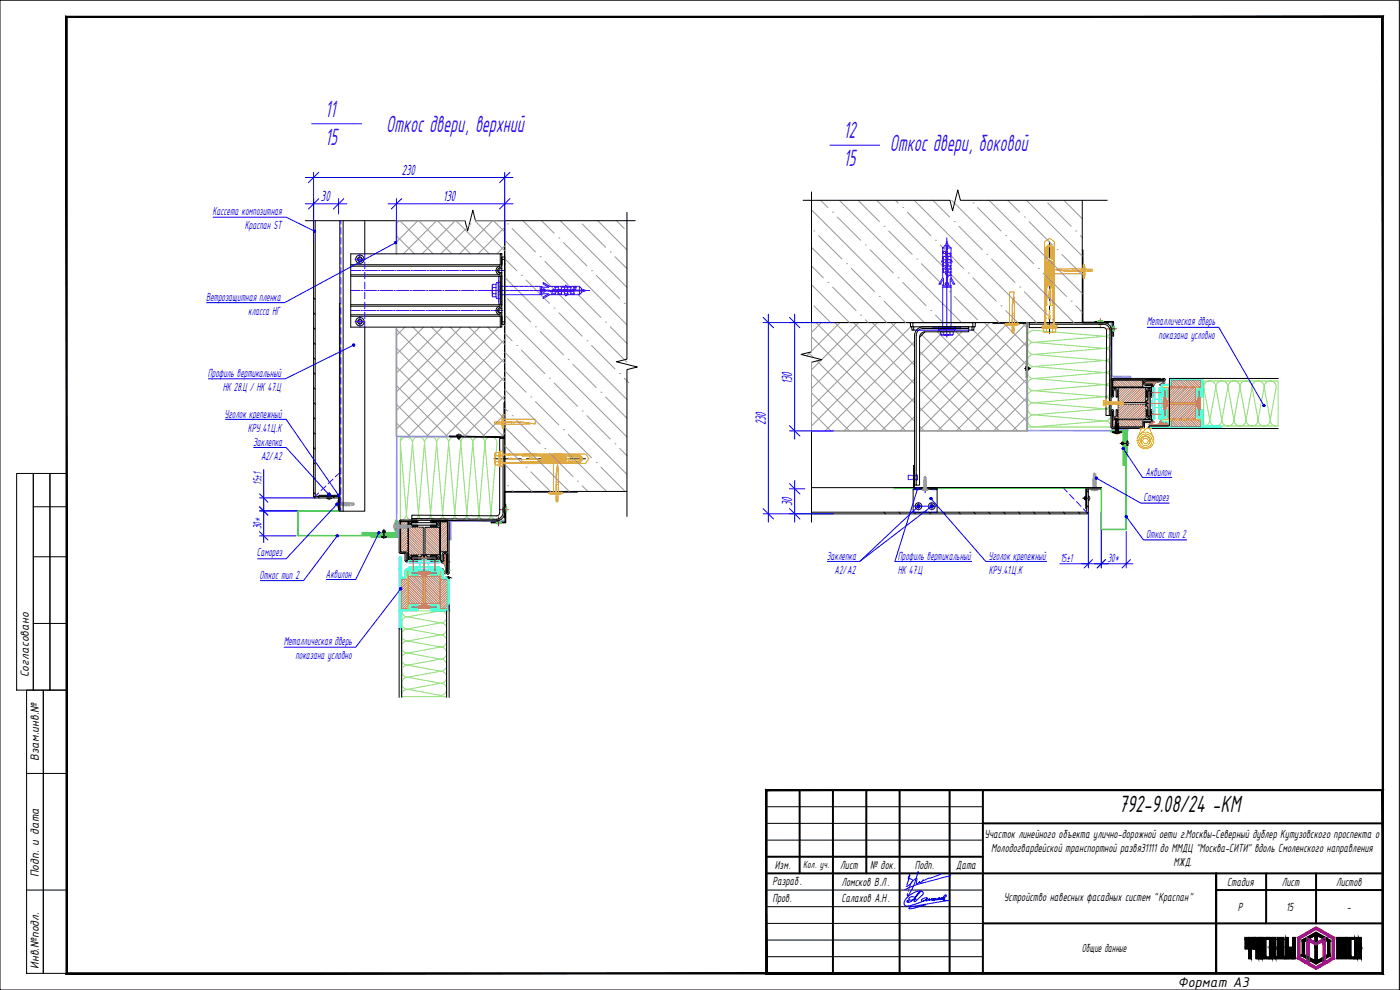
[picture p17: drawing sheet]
<svg xmlns="http://www.w3.org/2000/svg" width="420mm" height="297mm" viewBox="0 0 420 297" stroke-linecap="round" stroke-linejoin="round" font-family="sans-serif">
<defs><g id="words">
<g font-size="7.8" fill="#3f00ff">
<text x="97.6" y="35.1">11</text>
<text x="115.9" y="39.5">Откос двери, верхний</text>
<text x="253.2" y="41.5">12</text>
<text x="97.6" y="43.5">15</text>
<text x="267" y="45.3">Откос двери, боковой</text>
<text x="253.2" y="49.9">15</text>
</g>
<text font-size="7.8" x="335.8" y="243.7">792-9.08/24 -КМ</text>
<g font-size="4.8" fill="#00f">
<text x="120.6" y="52.5">230</text>
<text x="96.3" y="60.4">30</text>
<text x="133" y="60.4">130</text>
<text x="237.7" y="115.2" transform="rotate(-90 237.7 115.2)">130</text>
<text x="229.8" y="127.7" transform="rotate(-90 229.8 127.7)">230</text>
<text x="237.7" y="151.9" transform="rotate(-90 237.7 151.9)">30</text>
</g>
<text font-size="4.7" x="353.5" y="296">Формат А3</text>
<g font-size="3.9" fill="#00f">
<text x="63.8" y="64.4">Кассета композитная</text>
<text x="73.5" y="68.6">Краспан ST</text>
<text x="61.8" y="90.3">Ветрозащитная пленка</text>
<text x="74.5" y="94.5">класса НГ</text>
<text x="344.2" y="97.5">Металлическая дверь</text>
<text x="347.7" y="101.6">показана условно</text>
<text x="62.4" y="113.2">Профиль вертикальный</text>
<text x="66.9" y="117.3">НК 28.Ц / НК 47.Ц</text>
<text x="67.4" y="125.3">Уголок крепежный</text>
<text x="74.4" y="129.5">КРУ.41.Ц.К</text>
<text x="76" y="133.8">Заклепка</text>
<text x="78.3" y="137.9">А2/А2</text>
<text x="343.8" y="142.7">Аквилон</text>
<text x="78.5" y="145.4" transform="rotate(-90 78.5 145.4)">15±1</text>
<text x="343.2" y="150.2">Саморез</text>
<text x="78.5" y="158.8" transform="rotate(-90 78.5 158.8)">30*</text>
<text x="344" y="161.5">Откос тип 2</text>
<text x="77.1" y="166.9">Саморез</text>
<text x="248.1" y="168">Заклепка</text>
<text x="269.5" y="168">Профиль вертикальный</text>
<text x="296.6" y="168">Уголок крепежный</text>
<text x="77.9" y="173.7">Откос тип 2</text>
<text x="97.8" y="173.4">Аквилон</text>
<text x="250.5" y="172.1">А2/А2</text>
<text x="269.5" y="172.1">НК 47.Ц</text>
<text x="296.8" y="172.1">КРУ.41.Ц.К</text>
<text x="318.2" y="168.5">15±1</text>
<text x="332.5" y="168.5">30*</text>
<text x="85.1" y="193.4">Металлическая дверь</text>
<text x="88.7" y="197.6">показана условно</text>
</g>
<g font-size="3.9">
<text x="8.7" y="203.2" transform="rotate(-90 8.7 203.2)">Согласовано</text>
<text x="11.7" y="228.2" transform="rotate(-90 11.7 228.2)">Взам.инв.№</text>
<text x="295.5" y="251.4">Участок линейного объекта улично-дорожной оети г.Москвы-Северный дублер Кутузовского проспекта о</text>
<text x="297.5" y="255.6">Молодогвардейской транспортной развя31111 до ММДЦ &quot;Москва-СИТИ&quot; вдоль Смоленского направления</text>
<text x="11.7" y="263.3" transform="rotate(-90 11.7 263.3)">Подп. и дата</text>
<text x="232.6" y="260.8">Изм.</text>
<text x="252.2" y="260.8">Лист</text>
<text x="261.1" y="260.8">№ док.</text>
<text x="274.6" y="260.8">Подп.</text>
<text x="286.9" y="260.6">Дата</text>
<text x="352.2" y="259.8">МЖД.</text>
<text x="231.8" y="265.6">Разраб.</text>
<text x="252.5" y="265.7">Ломсков В.Л.</text>
<text x="368.3" y="265.8">Стадия</text>
<text x="384.7" y="265.8">Лист</text>
<text x="401" y="265.8">Листов</text>
<text x="231.8" y="270.6">Пров.</text>
<text x="252.5" y="270.7">Салахов А.Н.</text>
<text x="301.3" y="270.3">Устройство навесных фасадных систем &quot;Краспан&quot;</text>
<text x="371.5" y="273.3">Р</text>
<text x="386" y="273.3">15</text>
<text x="404.2" y="273.3">-</text>
<text x="324.7" y="285.8">Общие данные</text>
<text x="11.7" y="290.7" transform="rotate(-90 11.7 290.7)">Инв.№подл.</text>
</g>
<text font-size="3.4" x="241" y="260.3">Кол. уч.</text>
</g></defs>
<g fill="none" stroke="#000" stroke-width=".3">
<path d="M0 .1h420v296.9h-420zM243.5 57.6v48l-3.1 .7 6.3 1.6-3.2 .8v48M91.6 66.2h48l.7 3.1 1.6-6.2 .8 3.1h47.9M94.1 66.2v82.8M94.6 66.2v82.7l-.2 .2M102 66.2v87.2h7.5v-55.2M103 66.2v87.2M105.3 79.4h44.8v-3.2h.5h-45.3v22h44.8M105.3 79.9h44.5M109.5 66.2v10M149.8 79.9a1.34 1.34 0 0 0-.9 1.2 1.34 1.34 0 0 0 .9 1.3M150.1 79.4l-.3 .5"/>
<path d="M150.6 79.4l-.2 .6-.5 .3M150.6 76.2v21.1h.9v-20.2h-.9M150.6 77.8h.9M151.5 66.2v81.3v-81.3M188.2 63.7v44.1l-3.2 .7 6.3 1.6-3.1 .8v44.1M241 60.1h44.1l.8 3.1 1.5-6.2 .8 3.1h44.1M315 72.5v5M315 79.1v1.6M324.8 75h.2v21.7h7.6v.2h-7.8zM324.8 60.1v14.9M94.1 98.3l.5 .5M94.1 93.8l.5 .5"/>
<path d="M94.1 89.3l.5 .5M105.3 91.9h44.5M105.3 82.5h44.5M105.3 94.9h44.8M105.3 94.5h44.5M105.3 82.9h44.8M149.8 94.4l.3 .5M149.8 82.4l.3 .5M149.8 91.9a1.34 1.34 0 0 0-.9 1.3 1.34 1.34 0 0 0 .9 1.2M149.9 82l.5 .3 .2 .6v8.5M149.9 94l.5 .3 .2 .6v3.3h-.5v-3.3M149.9 80.3a.88 .88 0 0 0-.6 .8 .88 .88 0 0 0 .6 .9"/>
<path d="M149.9 92.3a.88 .88 0 0 0-.6 .9 .88 .88 0 0 0 .6 .8M150.1 93.8l.5 .1M150.1 81.8l.5 .1M150.1 80.6a.56 .56 0 0 0-.5 .6 .56 .56 0 0 0 .5 .5M150.1 92.6a.56 .56 0 0 0-.5 .6 .56 .56 0 0 0 .5 .6M150.1 91.4l-.3 .5M150.1 82.9v8.5h-44.8M150.6 91.4l-.2 .6-.5 .3M150.6 96.6h.9M150.6 92.5l-.5 .2M150.6 80.5l-.5 .2M243.5 96.8h81.3"/>
<path d="M273.5 98.1l.3 .9h.4v-.9M274 96.8h18v1.3h-18zM274 96.8h-.8l.1 1.3h.7M274.2 99h.8M277.6 99.6a1.65 1.65 0 0 0-1.6 1.6M290.7 98.6h-13.6a2.11 2.11 0 0 0-2.1 2.1v44.8h1v-44.3l1.6-1.6h13.1v-1.5h-13.6a2.61 2.61 0 0 0-2.6 2.6v44.8h.5M291.7 98.1v.9h-1M292 96.8h.7v1.3h-.7M292.4 98.1l-.2 .9h-.5M298 96.8h10.4l-.2 16.5h-.2l.2-16.3h-10.2zM308.9 97.3h22.2M315 82.3v7.9"/>
<path d="M315 91.8v1.6M315 95v5M328.6 96.5h5.6v4.3h-.2v-4.1h-5.4zM331.1 97.3a2 2 0 0 1 2 2l-.2 25.4M332.1 99.3l-.2 25.4h1.5l.2-25.4M332.1 99.3a1.01 1.01 0 0 0-1-1h-22.2v-1.5h22.2a2.47 2.47 0 0 1 2.5 2.5M94.1 116.3l.5 .5M94.1 111.8l.5 .5M94.1 107.3l.5 .5M94.1 102.8l.5 .5M307.5 110.6h1.8M308 111.2l-.2-1.1 .2-.2v1.3"/>
<path d="M308.5 110.1l.3 .1v.7l-.2 .1-.2-.1zM308.8 110.3v.5M333.5 113.9v4.9M333.5 113.9l.3-.4h15.5l.4 .4-.4 .4h-5.3M334 114.1h9v2.1h-9zM334 116.2l11.5 .1zM335.6 116.3h8.3v4.5h-8.3zM343.8 114.6l.7 .7-.1-.5M343.9 113.9h5.4h-15.5v4.9l.1-1.5a.74 .74 0 0 1 .7-.8 .74 .74 0 0 1 .7 .8v1.9h-.3v-1.9l-.4-.4-.4 .4v1.7l-.5 .1-.2-.3M343.9 113.9a.87 .87 0 0 0-.8 .9 .87 .87 0 0 0 .9 .9M344 115.7h1.6v3.1v-1.5a.75 .75 0 0 0-.8-.8 .75 .75 0 0 0-.7 .8v1.9h.4v-2.1l.4-.2 .3 .2v7.7l-.2 .3-.5-.1v-2.1h-.4v1.9a.73 .73 0 0 0 .7 .7 .73 .73 0 0 0 .8-.7v-1.5v3.1l-2.3 .1-.2 .3v1.4h-9.3v-4.9l.1 1.5a.74 .74 0 0 0 .7 .7 .74 .74 0 0 0 .7-.7v-1.9h-.3v1.9l-.4 .3-.4-.3v-1.7l-.5-.1-.2 .3M344 115.3h1.6"/>
<path d="M344 114.3a.5 .5 0 0 0-.5 .5 .5 .5 0 0 0 .5 .5M344.3 114.3l-.5 .3M344.4 114.8h.4M344.5 119.9l-.2 .2M344.8 114.8l.5 .5v-.4a.8 .8 0 0 1 .7 1l.8-1.1M345.2 117.5l-.2-.3-.5 .1v2.6M345.6 115.3l.4 .4M345.6 114.3h3l.9 .2-.1 .4M346 115.7v3.1l-.4 .4-.4-.4M346.8 114.8l1.3-.3 1.1 .1-1.1 .8v.2l1.3-.7M383.6 113.6l-32.6-.1v14.3h-5.9l-.4 .4 .4 .3 38.5 .1M94.1 138.7l.5 .5"/>
<path d="M94.1 134.2l.5 .6M94.1 129.8l.5 .4M94.1 125.3l.5 .5M94.1 120.8l.5 .5M134.9 130.8l16.4 .2v-10.2h.2v10.5l-16.6-.3zM137 130.7h1.4M137.7 130.2v1.7M138 131h-.6v.4h.6h-.6M138 131v.4M138.4 130.7l-1.2-.2-.2 .2M148.2 137.7h5M151 131.5v22.3a2 2 0 0 1-2 2l-25.4-.2"/>
<path d="M154.8 137.7h1.6M158 137.7h7.9M167.5 137.7h1.6M170.7 137.7h5M274.2 139.7h.3v6.6l6.7 .1v.3h-6.5l-.4-.2zM333.5 123.3v4.9M333.9 129.6l2.6 .1-2.6 .1zM333.9 129.8h2.6M334 125.8l11.5 .1zM334 125.9h9v2.1h-9zM334.3 129.8l.8 .3M334.7 128.2l.2 .1"/>
<path d="M334.9 127.5v.2l.7-.3 .1 .1-1 .3 .2 .1M334.9 127.9v.2l.7-.3 .1 .1-1 .3M334.9 128.3v.3l.7-.4 .1 .1M334.9 128.7v.3l.8-.2-1 .2 .2 .1M334.9 127.3l.8-.3-1 .3 .2 .2M334.9 129.1l-.2 .4M334.9 125.9l.3-.3 .1 .4-.4 1zM335 130.1h.3M335.2 125.6l.4 .3v1M335.2 125.6l-.3 .3v1.4M335.6 129v-.2l-.7 .3M335.6 126l-.3 .1-.4 1.2"/>
<path d="M335.6 127.4v-.3l-.7 .4M335.6 127.8v-.2l-.7 .3M335.6 128.2v-.2l-.7 .3M335.6 128.7v-.3l-.7 .3M335.6 129.4l.1 .1M335.6 121.3h8.3v4.5h-8.3zM335.7 129.1l-.7 .2h.6M335.7 129.1l-.1 .3M335.7 128.3l-1 .3 .2 .1M335.7 129.1l-.7 .2M336.1 129.8l-.7 .3M336.2 133h2.6"/>
<path d="M336.7 132.7v.7M336.7 132.7h.4v.7l-.4-.1M336.7 132.7v.6M338.3 133.7l.2-.2v-1l-.2-.2v1.4M343.9 121.3v.3l.4 .3M344 120.9l.6 .1-.7 .3M344.3 120.1l-.4 .3 .1 .5M344.3 121.9l.2 2.7 .4 .3 .3-.4M345.2 123.3l.4-.4 .4 .4-.1 3.3-.3 .2h-2.1l-.2 1.7-9.5 .1-.3-.4M5 142.1h5v65h-5zM10 142.1h5v65h-5zM10 152h10"/>
<path d="M15 142.1h5v65h-5zM94.1 147.7l.5 .5M94.1 143.2l.5 .5M94.1 149l.4 .4h7.1v-.5h-6.9l-.3 .2M95.3 148.9l.5 .5M98.5 148.2v.4h.6v-.4M98.5 148.2h.6M98.8 147.7v2.3M99.3 149.6l.2-.2h-1.4l1.2 .2M99.8 148.9l.5 .5M101.6 149.4v3.7h.3M101.9 148.6h-6.2v.3h5.9"/>
<path d="M114.9 159.3v.4M114.9 159.3h.6M114.9 159.7h.6M115.2 158.8v2.8M115.6 159.3v.4M119.8 156.4v9.3M120.3 156.6h2.1v9h-2.1zM122.4 156.6l.1 11.5zM122.5 158.2h4.5v8.2h-4.5zM123.5 157.6h1.9v.4h-1.9M123.5 156.8h7.5v.8h-7.5zM123.5 156.8h1.5"/>
<path d="M123.5 156.8l-.3 .4 .3 .4M123.5 157.9a.74 .74 0 0 1-.7-.7 .74 .74 0 0 1 .7-.8l1.5 .1-4.8-.1v9.3h1.3l.4 .4M123.6 154.6l25.4 .2a1.01 1.01 0 0 0 1-1v-22.3h1.5v22.3a2.47 2.47 0 0 1-2.5 2.5l-25.4-.2zM125 156.1h-4.8l-.4 .3M125 156.1l.4 .3-.4 .4M127.5 158.2h4.5v8.2h-4.5zM132 156.6l.2 11.5zM132.2 156.6h2.1v9h-2.1zM134.4 156.1h-4.8l-.4 .2 .2 .5h1.7l.3 .4-.4 .4h-1.8v.4l1.9-.1a.73 .73 0 0 0 .7-.7 .73 .73 0 0 0-.7-.7l-1.6-.1h4.9v15.5v-5.4a.88 .88 0 0 0-.9-.8 .88 .88 0 0 0-.8 .9v1.6h-3.2h1.6a.74 .74 0 0 0 .7-.8 .74 .74 0 0 0-.8-.7h-1.8v.4h2l.2 .5-.3 .2h-7.6M134.4 156.1l.4 .3v15.5l-.4 .4-.4-.4M151.4 147.5h21.9v.2h-21.7v7.6h-.2zM151.6 151.3h.2v5.6h-4.4v-.2h4.2z"/>
<path d="M173.3 147.5h14.9M243.5 153.7h82.6l.2 .2M243.5 146.3h87.1M265.3 153.7l.5 .5M269.7 153.7l.6 .5M274 146.8h7.2v7h-7.2zM274.2 153.7l.5 .5M278.7 153.7l.5 .5M283.2 153.7l.5 .5M287.7 153.7l.5 .5M292.2 153.7l.5 .5M296.7 153.7l.5 .5"/>
<path d="M301.2 153.7l.5 .5M305.7 153.7l.5 .5M310.2 153.7l.5 .5M314.7 153.7l.5 .5M319.2 153.7l.5 .5M323.6 153.7l.5 .5M324.9 149.5h2.3M325.5 149.2v.6M325.5 149.2h.3v.6M325.5 149.2a.35 .35 0 0 0-.1 .5 .35 .35 0 0 0 .4 .1M325.8 146.4v6.2h.3v-5.9M326.1 151.7l.5 .5"/>
<path d="M326.1 147.2l.5 .5M326.3 153.9h.1M326.6 153.8v-7.1h-.5v6.9l.3 .3M326.6 153.7l-.4 .5h-82.7M326.7 150.2l.2-1.2-.2-.2v1.4M330.3 146.4v.3h-3.7M10 167.1h10M114.5 161.1h1.4l-.2 .2zM119.8 165.7l.4 .4M120.2 166.1h1.3l.1 2.1 .1 .3 3.3 .1M121.9 166.1v2.1h3.1h-1.5a.74 .74 0 0 1-.7-.8 .74 .74 0 0 1 .7-.7M123.5 166.7h1.9v.4h-1.9"/>
<path d="M123.5 167.1l-.3 .3 .3 .4M125 167.8l.4 .4-.4 .4M127.8 166.5h-.3l-.2 .6-.2-.6h-.4l-.5 .6h-2.6l-.1 .5 .3 .2M127.8 166.5l.2 .1M128 166.6l.2 .3M128.2 166.9l2.8 .2 .1 .5-.3 .2M132.4 168.6v.1M132.4 168.7l.1 .1M132.5 168.8l.8 .4a2.62 2.62 0 0 1 .4 2.6h-.1M132.9 170.7l.7 1.1M133 170.7l-.2 .1M133.1 167l.1 .1"/>
<path d="M133.1 167.9l.1 .1M133.2 168.6h-.8M133.2 168l.3-.1-.3 .6M133.4 167.5l-.3 .4M133.5 167v.5M133.5 167l-.3 .1M133.6 166.4l-.5 .6M133.7 166.4l.3 .5M133.7 166.4h-.1M134 168.6h.1M134 168.6l-.2 3.5-.4-.1-.6-1.2M134 166.6v5.3"/>
<path d="M134 168.2v.3M134 166.6a.51 .51 0 0 0-.5-.5 .51 .51 0 0 0-.5 .5v1.6l-.3 .4h-3.1l-.4-.4 .4-.4M134.4 173.3h.4v.4l-.4-.4M10 187.1h10M119.8 188.5v20.7M120.5 188.5v20.7M134 183.3v25.9M134.8 181.4v27.8M8 207.1h5v84.9h-5zM13 207.1h7v84.9h-7zM8 232.1h12M230 252.1h65"/>
<path d="M230 247h65M230 242h65M8 267h12M230 267h65M230 272h65M230 277.1h65M230 282.1h65M230 287h65M373.7 281.3h3v3.4h-1.1v3h-.8v-3h-1.1zM374.5 281.8h.3v2.4h-.3zM375.6 281.8h.2v2.4h-.2zM376.9 281.3h1.9v6.4h-.8v-3h-.3v3h-.8z"/>
<path d="M377.7 281.8h.3v2.4h-.3zM379.1 281.3h1.6v.5h-.8v5.4h.8v.5h-1.6zM381 281.3h1.9v6.4h-.8v-3h-.3v3h-.8zM381.8 281.8h.3v2.4h-.3zM383.4 281.3h1.9v5.9h.3v.5h-2.5v-.5h.3zM384.2 281.8h.3v5.4h-.3zM385.8 281.3h.8v2.9h1.1v3.5h-1.9zM386.6 284.7h.3v2.5h-.3zM387.9 281.3h.9v6.4h-.9zM392.2 287.7l-1.4-.8v-4.8l4.2-2.4 4.1 2.4v4.8l-1.4 .8M392.2 282.1l-.7 .4v4l.7 .4M392.9 288.1l2.1 1.2 2-1.2"/>
<path d="M392.9 281.7l1.7-1v2M394.6 283.4v4.9l-1.7-1M395.3 283.4v4.9l1.7-1M397 281.7l-1.7-1v2M397.7 282.1l.7 .4v4l-.7 .4M401.2 281.3h3.1v6.4h-.9v-5.9h-.2v5.9h-.9v-5.9h-.2v5.9h-.9zM404.6 281.3h1.7v.5h-.9v5.4h.9v.5h-1.7zM406.5 281.3h.9v2.9h.3v-2.9h.8v3l-.2 .2 .2 .1v3.1h-.8v-3h-.3v3h-.9z"/>
<circle cx="108" cy="77.8" r="1.26"/>
<circle cx="108" cy="77.8" r=".67"/>
<circle cx="108" cy="96.5" r="1.26"/>
<circle cx="108" cy="96.5" r=".67"/>
<circle cx="108" cy="96.5" r=".62"/>
<circle cx="275.6" cy="151.9" r="1.01"/>
<circle cx="275.6" cy="151.9" r=".5"/>
<circle cx="279.6" cy="151.9" r="1.01"/>
<circle cx="279.6" cy="151.9" r=".5"/>
</g>
<g fill="none" stroke="#8add6e" stroke-width=".3">
<path d="M308.4 96.9h25v31.2h-25zM308.8 99.7l.5-.4 .9-.2 21.4 1.8-21.4 1.8a1.82 1.82 0 0 1-1.6-1 1.82 1.82 0 0 1 .2-2zM333.4 99.1a1.76 1.76 0 0 1-1.8 1.8 1.81 1.81 0 0 1 1.8 1.8 1.81 1.81 0 0 1-1.8 1.8 1.82 1.82 0 0 1 1.8 1.8 1.82 1.82 0 0 1-1.8 1.9 1.81 1.81 0 0 1 1.8 1.8 1.81 1.81 0 0 1-1.8 1.8 1.81 1.81 0 0 1 1.8 1.8 1.81 1.81 0 0 1-1.8 1.8 1.81 1.81 0 0 1 1.8 1.8 1.81 1.81 0 0 1-1.8 1.8 1.82 1.82 0 0 1 1.8 1.8 1.82 1.82 0 0 1-1.8 1.9 1.81 1.81 0 0 1 1.8 1.8 1.81 1.81 0 0 1-1.8 1.8l-21.4-1.8a1.82 1.82 0 0 0-1.8 1.8 1.82 1.82 0 0 0 1.8 1.8l21.4-1.8a1.76 1.76 0 0 1 1.8 1.8M308.8 114.2l.5-.4 .9-.2 21.4 1.8-21.4 1.8a1.82 1.82 0 0 1-1.6-1 1.82 1.82 0 0 1 .2-2zM309 117.6l1.2-.4 21.4 1.8-21.4 1.8a1.83 1.83 0 0 1-1.7-1.1 1.83 1.83 0 0 1 .5-2.1zM309 110.4l1.2-.4 21.4 1.8-21.4 1.8a1.82 1.82 0 0 1-1.7-1.2 1.82 1.82 0 0 1 .5-2zM309 106.8l1.2-.5 21.4 1.9-21.4 1.8a1.83 1.83 0 0 1-1.7-1.2 1.83 1.83 0 0 1 .5-2zM309 103.1l1.2-.4 21.4 1.8-21.4 1.8a1.83 1.83 0 0 1-1.7-1.1 1.83 1.83 0 0 1 .5-2.1zM361.3 114.3h22.3v13.5h-22.3zM365.3 114.9a1.82 1.82 0 0 1 2-.5 1.82 1.82 0 0 1 1.2 1.7l-1.8 9.9-1.8-9.9zM369.1 114.7a1.81 1.81 0 0 1 2-.2 1.81 1.81 0 0 1 1 1.6l-1.8 9.9-1.8-9.9 .2-.9zM372.8 114.7a1.83 1.83 0 0 1 1.9-.2 1.83 1.83 0 0 1 1.1 1.6l-1.8 9.9-1.9-9.9 .3-.9z"/>
<path d="M376.4 114.7a1.81 1.81 0 0 1 2-.2 1.81 1.81 0 0 1 1 1.6l-1.8 9.9-1.8-9.9 .2-.9zM379.8 114.9a1.82 1.82 0 0 1 2-.5 1.82 1.82 0 0 1 1.2 1.7l-1.8 9.9-1.8-9.9zM120.2 131.1h31.2v25h-31.2zM124.2 131.7a1.83 1.83 0 0 1 2-.5 1.83 1.83 0 0 1 1.2 1.7l-1.8 21.3-1.8-21.3zM128 131.5a1.83 1.83 0 0 1 2-.3 1.83 1.83 0 0 1 1 1.7l-1.8 21.3-1.8-21.3 .2-.9zM131.4 131.7a1.83 1.83 0 0 1 2.1-.5 1.83 1.83 0 0 1 1.2 1.7l-1.9 21.3-1.8-21.3zM135.1 131.7a1.83 1.83 0 0 1 2-.5 1.83 1.83 0 0 1 1.2 1.7l-1.8 21.3-1.8-21.3zM138.9 131.5a1.81 1.81 0 0 1 2-.3 1.81 1.81 0 0 1 1 1.7l-1.8 21.3-1.8-21.3 .2-.9zM142.3 131.7a1.83 1.83 0 0 1 2.1-.5 1.83 1.83 0 0 1 1.1 1.7l-1.8 21.3-1.8-21.3zM145.9 131.7a1.83 1.83 0 0 1 2.1-.5 1.83 1.83 0 0 1 1.2 1.7l-1.9 21.3-1.8-21.3zM309 121.2l1.2-.4 21.4 1.9-21.4 1.8a1.83 1.83 0 0 1-1.7-1.2 1.83 1.83 0 0 1 .5-2.1zM361.3 127.8a1.79 1.79 0 0 0 1.8-1.8l-1.8-9.9a1.82 1.82 0 0 1 1.8-1.8 1.82 1.82 0 0 1 1.8 1.8l-1.8 9.9a1.81 1.81 0 0 0 1.8 1.8 1.81 1.81 0 0 0 1.8-1.8 1.82 1.82 0 0 0 1.8 1.8 1.82 1.82 0 0 0 1.8-1.8 1.81 1.81 0 0 0 1.8 1.8 1.81 1.81 0 0 0 1.9-1.8 1.81 1.81 0 0 0 1.8 1.8 1.81 1.81 0 0 0 1.8-1.8 1.82 1.82 0 0 0 1.8 1.8 1.82 1.82 0 0 0 1.8-1.8 1.76 1.76 0 0 0 1.8 1.8"/>
<path d="M120.2 156.1a1.73 1.73 0 0 0 1.8-1.9l-1.8-21.3a1.81 1.81 0 0 1 1.8-1.8 1.81 1.81 0 0 1 1.8 1.8l-1.8 21.3a1.82 1.82 0 0 0 1.8 1.9 1.82 1.82 0 0 0 1.8-1.9 1.81 1.81 0 0 0 1.8 1.9 1.81 1.81 0 0 0 1.8-1.9 1.81 1.81 0 0 0 1.8 1.9 1.81 1.81 0 0 0 1.8-1.9 1.82 1.82 0 0 0 1.9 1.9 1.82 1.82 0 0 0 1.8-1.9 1.81 1.81 0 0 0 1.8 1.9 1.81 1.81 0 0 0 1.8-1.9 1.81 1.81 0 0 0 1.8 1.9 1.81 1.81 0 0 0 1.8-1.9 1.81 1.81 0 0 0 1.8 1.9 1.81 1.81 0 0 0 1.8-1.9 1.79 1.79 0 0 0 1.9 1.9M120.5 183.3a1.75 1.75 0 0 0 1.9 1.8l9.8-1.8a1.81 1.81 0 0 1 1.8 1.8 1.81 1.81 0 0 1-1.8 1.8l-9.8-1.8a1.82 1.82 0 0 0-1.9 1.8 1.82 1.82 0 0 0 1.9 1.8 1.81 1.81 0 0 0-1.9 1.8 1.81 1.81 0 0 0 1.9 1.8 1.81 1.81 0 0 0-1.9 1.8 1.81 1.81 0 0 0 1.9 1.8 1.81 1.81 0 0 0-1.9 1.9 1.81 1.81 0 0 0 1.9 1.8 1.82 1.82 0 0 0-1.9 1.8 1.82 1.82 0 0 0 1.9 1.8 1.81 1.81 0 0 0-1.9 1.8 1.81 1.81 0 0 0 1.9 1.8 1.73 1.73 0 0 0-1.9 1.8M120.5 183.3h13.5v25.7h-13.5zM122.4 188.7l9.8-1.8a1.81 1.81 0 0 1 1.8 1.8 1.81 1.81 0 0 1-1.8 1.8zM122.4 192.3l9.8-1.8a1.81 1.81 0 0 1 1.8 1.8 1.81 1.81 0 0 1-1.8 1.8zM122.4 195.9l9.8-1.8a1.82 1.82 0 0 1 1.8 1.8 1.82 1.82 0 0 1-1.8 1.9zM122.4 199.6l9.8-1.8a1.81 1.81 0 0 1 1.8 1.8 1.81 1.81 0 0 1-1.8 1.8zM122.4 203.2l9.8-1.8a1.81 1.81 0 0 1 1.8 1.8 1.81 1.81 0 0 1-1.8 1.8zM122.4 206.8l9.8-1.8a1.82 1.82 0 0 1 1.8 1.8 1.82 1.82 0 0 1-1.8 1.8z"/>
</g>
<g fill="#000" stroke="#000" stroke-width=".3">
<path d="M134.4 173.2l.4 .1zM393.3 280.7l1.7-1 1.7 1zM378 287.7h.8zM391.5 287.3h.7v.4zM391.5 281.7l.7-.4v.4zM392.2 281.3h1.4l-.7 .4zM392.9 287.3l.7 .4h-.7zM392.2 281.3l.7 .4zM393.3 288.3h3.4l-1.7 1zM394.6 283.4l.4 .2h-.4zM395 283.6l.3-.2v.2zM396.3 281.3h1.4z"/>
<path d="M134.4 173.2l.4 .1zM134.4 173.3h.4v.4z"/>
<path d="M134.5 173.2h.2zM134.5 173.2h.2z"/>
<path d="M134.5 173.2h.2zM134.5 173.2h.2z"/>
<path d="M134.5 173.2h.3zM134.5 173.2h.3z"/>
<path d="M229.8 236.9l.4 .3 185-.3zM230.2 237.2l185-.3-.4 .3zM414.8 237.2l.4 55v-55.3zM414.8 237.2l.4 55-.4-.3zM229.8 292.2h185.4l-.4-.3zM229.8 292.2l.4-.3h184.6zM229.8 236.9v55.3l.4-.3zM229.8 236.9l.4 .3v54.7z"/>
<path d="M19.8 292.2l395-.3h-394.6zM19.8 292.2l395-.3 .4 .3zM414.8 5.2v286.7l.4 .3zM414.8 5.2l.4-.3v287.3zM20.2 5.2h394.6l.4-.3zM19.8 4.9h395.4l-395 .3zM19.8 4.9l.4 287v-286.7zM19.8 4.9l.4 287-.4 .3z"/>
<path d="M373.7 281.8l.8 2.4v-2.4zM373.7 281.8l.8 2.4h-.8z"/>
<path d="M374.8 281.8l.8 2.4v-2.4zM374.8 281.8l.8 2.4h-.8z"/>
<path d="M374.8 284.7l.8 3v-3zM374.8 284.7l.8 3h-.8z"/>
<path d="M373.7 281.3l3 .5v-.5zM373.7 281.3l3 .5h-3z"/>
<path d="M375.8 281.8l.9 2.4v-2.4zM375.8 281.8l.9 2.4h-.9z"/>
<path d="M373.7 284.2l3 .5v-.5zM373.7 284.2l3 .5h-3z"/>
<path d="M376.9 281.8l.8 2.4v-2.4zM376.9 281.8l.8 2.4h-.8z"/>
<path d="M376.9 284.7l.8 3v-3zM376.9 284.7l.8 3h-.8z"/>
<path d="M376.9 281.3l1.9 .5v-.5zM376.9 281.3l1.9 .5h-1.9z"/>
<path d="M378 281.8l.8 2.4v-2.4zM378 281.8l.8 2.4h-.8z"/>
<path d="M376.9 284.2l1.9 .5v-.5zM376.9 284.2l1.9 .5h-1.9z"/>
<path d="M378 284.7l.8 3v-3zM378 284.7l.8 3h-.8z"/>
<path d="M379.1 281.8l.8 5.4v-5.4zM379.1 281.8l.8 5.4h-.8z"/>
<path d="M379.1 281.3l1.6 .5v-.5zM379.1 281.3l1.6 .5h-1.6z"/>
<path d="M379.1 287.2l1.6 .5v-.5zM379.1 287.2l1.6 .5h-1.6z"/>
<path d="M381 281.8l.8 2.4v-2.4zM381 281.8l.8 2.4h-.8z"/>
<path d="M381 284.7l.8 3v-3zM381 284.7l.8 3h-.8z"/>
<path d="M381 281.3l1.9 .5v-.5zM381 281.3l1.9 .5h-1.9z"/>
<path d="M382.1 281.8l.8 2.4v-2.4zM382.1 281.8l.8 2.4h-.8z"/>
<path d="M381 284.2l1.9 .5v-.5zM381 284.2l1.9 .5h-1.9z"/>
<path d="M382.1 284.7l.8 3v-3zM382.1 284.7l.8 3h-.8z"/>
<path d="M383.4 281.8l.8 5.4v-5.4zM383.4 281.8l.8 5.4h-.8z"/>
<path d="M383.4 281.3l1.9 .5v-.5zM383.4 281.3l1.9 .5h-1.9z"/>
<path d="M384.5 281.8l.8 5.4v-5.4zM384.5 281.8l.8 5.4h-.8z"/>
<path d="M383.1 287.2l2.5 .5v-.5zM383.1 287.2l2.5 .5h-2.5z"/>
<path d="M385.8 281.3l.8 2.9v-2.9zM385.8 281.3l.8 2.9h-.8z"/>
<path d="M385.8 284.7l.8 2.5v-2.5zM385.8 284.7l.8 2.5h-.8z"/>
<path d="M385.8 284.2l1.9 .5v-.5zM385.8 284.2l1.9 .5h-1.9z"/>
<path d="M386.9 284.7l.8 2.5v-2.5zM386.9 284.7l.8 2.5h-.8z"/>
<path d="M385.8 287.2l1.9 .5v-.5zM385.8 287.2l1.9 .5h-1.9z"/>
<path d="M387.9 281.3l.9 6.4v-6.4zM387.9 281.3l.9 6.4h-.9z"/>
<path d="M390.8 282.5l.7 4v-4zM390.8 282.5l.7 4h-.7z"/>
<path d="M390.8 286.5l1.4 .4-.7-.4zM390.8 286.5l1.4 .4h-1.4z"/>
<path d="M391.5 281.7l.7 .4v-.4zM390.8 282.1l.7-.4 .7 .4z"/>
<path d="M390.8 282.1l.7 .4 .7-.4zM390.8 282.1l.7 .4h-.7z"/>
<path d="M390.8 286.9l1.4 .4v-.4zM390.8 286.9l1.4 .4h-.7z"/>
<path d="M392.9 287.7l1.4 .4-.7-.4zM392.9 287.7l1.4 .4h-1.4z"/>
<path d="M392.9 288.1l1.7 .2-.3-.2zM392.9 288.1l1.7 .2h-1.3z"/>
<path d="M393.3 280.7l.3 .6 1-.6zM392.2 281.3l1.1-.6 .3 .6z"/>
<path d="M394.6 282.7h.7zM394.6 282.7h.7z"/>
<path d="M394.6 280.7l.7 .6v-.6zM394.6 280.7l.7 .6h-.7z"/>
<path d="M394.6 281.3l.7 1.4v-1.4zM394.6 281.3l.7 1.4h-.7zM394.6 282.7l.4 .2 .3-.2z"/>
<path d="M394.6 283.6l.7 4.5v-4.5zM394.6 283.6l.7 4.5h-.7z"/>
<path d="M394.6 288.1l.7 .2v-.2zM394.6 288.1l.7 .2h-.7z"/>
<path d="M396.3 281.3h1.4zM396.4 281.3h1.3l-.7 .4z"/>
<path d="M395.3 280.7l2.4 .6-1-.6zM395.3 280.7l2.4 .6h-1.4z"/>
<path d="M397 287.3v.8zM395.7 288.1l1.3-.8v.8z"/>
<path d="M395.7 288.1l1 .2 .3-.2zM395.3 288.3l.4-.2 1 .2z"/>
<path d="M397.7 281.3l1.4 .8h-1.4zM397.7 282.1h1.4zM397.7 282.1h1.4z"/>
<path d="M397.7 286.9h1.4zM397.7 286.9h1.4z"/>
<path d="M397.7 282.1l1.4 .4v-.4zM397.7 282.1l1.4 .4h-.7z"/>
<path d="M398.4 282.5l.7 4v-4zM398.4 282.5l.7 4h-.7z"/>
<path d="M398.4 286.5l.7 .4v-.4zM397.7 286.9l.7-.4 .7 .4zM397.7 286.9v.8l1.4-.8z"/>
<path d="M401.2 281.8l.9 5.9v-5.9zM401.2 281.8l.9 5.9h-.9z"/>
<path d="M402.3 281.8l.9 5.9v-5.9zM402.3 281.8l.9 5.9h-.9z"/>
<path d="M401.2 281.3l3.1 .5v-.5zM401.2 281.3l3.1 .5h-3.1z"/>
<path d="M403.4 281.8l.9 5.9v-5.9zM403.4 281.8l.9 5.9h-.9z"/>
<path d="M404.6 281.8l.8 5.4v-5.4zM404.6 281.8l.8 5.4h-.8z"/>
<path d="M404.6 281.3l1.7 .5v-.5zM404.6 281.3l1.7 .5h-1.7z"/>
<path d="M404.6 287.2l1.7 .5v-.5zM404.6 287.2l1.7 .5h-1.7z"/>
<path d="M406.5 281.3l.9 2.9v-2.9zM406.5 281.3l.9 2.9h-.9z"/>
<path d="M406.5 284.7l.9 3v-3zM406.5 284.7l.9 3h-.9z"/>
<path d="M406.5 284.5l2 .1zM406.5 284.5l2 .1z"/>
<path d="M407.7 281.3l.8 2.9v-2.9zM407.7 281.3l.8 2.9h-.8z"/>
<path d="M406.5 284.2l2 .1zM406.5 284.2l2 .1z"/>
<path d="M406.5 284.3h2zM406.5 284.3l1.8 .2z"/>
<path d="M406.5 284.6l2 .1zM406.5 284.6l2 .1z"/>
<path d="M407.7 284.7l.8 3v-3zM407.7 284.7l.8 3h-.8z"/>
</g>
<path d="M333.6 112.7v-15.9h.2v15.9l.2 .2h5.1l.3 .3-.3 .3M333.6 112.7l.4 .4 5.2 .1h-4.8v.1l4.7 .2M119.4 131l-.3 .3v29.7h.3l-.2-4.7h.2l.1 4.7-.3 .3-.2-.3v-29.9l.4-.2h21.4v.1h-21.4M338.3 129.3l.3-.3-.3-.3-4.7 .2v.2l4.7-.2v.2l-29.9-.1v-21.6h-.2v21.5l.2 .3 29.9 .1M134.8 161.8l.1-4.7h.2l-.2 4.7M134.8 161.8l.3 .3 .3-.3v-5.1l.2-.3h15.9v-.1h-16.1l-.2 .4v5.1h-.2" fill="none" stroke="#9f7fff" stroke-width=".3"/>
<g fill="none" stroke="#b8735c" stroke-width=".3">
<path d="M334 114.5l1.6 1.7M334 115.2l.9 1M334 115.9l.2 .3M334.2 114.1l2.2 2.1M334.9 114.1l2.2 2.1M335.6 116.3h.1M335.6 114.1l2.2 2.1M336.3 116.3l-.7 .7M336.4 114.1l2.1 2.1M337 116.3l-1.4 1.4M337.1 114.1l2.1 2.1M337.7 116.3l-2.1 2.1"/>
<path d="M337.8 114.1l2.1 2.1M338.4 116.3l-2.8 2.8M338.5 114.1l2.1 2.1M339.2 116.3l-3.6 3.6M339.2 114.1l2.1 2.1M339.9 116.3l-4.3 4.3M339.9 114.1l2.1 2.1M340.6 116.3l-4.5 4.5M340.6 114.1l2.1 2.1M341.3 116.3l-4.5 4.5M341.3 114.1l1.7 1.6M342 116.3l-4.5 4.5"/>
<path d="M342 114.1l1 .9M342.7 116.3l-4.5 4.5M342.7 114.1l.3 .2M343.4 116.3l-4.5 4.5M343.8 114.6l.3 .4M343.9 119.4l-1.5 1.4M343.9 118.7l-2.2 2.1M343.9 118l-2.9 2.8M343.9 117.2l-3.6 3.6M343.9 116.6l-4.3 4.2M344.1 114.3l.3 .6-.3 .1M344.5 117.5h.1"/>
<path d="M344.5 119.9v1M344.5 115.3h.1M344.5 114.3l.3 .6M344.7 114.3l-.9 .5M344.7 117.2v7.7M345 114.3l.3 .6M345 117.2v7.7M345.4 115.2l-.1 .1M345.9 114.4l.5 .9M345.9 115.3l.3 .4M346.2 114.3l-1.2 .7M346.3 114.3l.3 .6"/>
<path d="M346.3 115.5l-.3 .2M346.7 114.3l.3 .5M346.9 114.3l-1.1 .7-.4-.7-.9 .5M347.1 114.3l.3 .4M347.6 114.3l.1 .3M347.7 114.3l-1.8 1M348 114.3l.1 .2M348.2 115.3l.1 .3M348.5 115.2l.1 .2M348.6 114.5l-.2-.2-.4 .3M348.8 115l.1 .2M348.9 114.3l.1 .3"/>
<path d="M349.1 114.4l-.3 .1M349.1 114.8l.2 .2M349.4 114.4l.2 .4M349.5 117.2v7.7M349.5 114.5l-.2 .2M349.7 117.2v7.7M350 119.9v1M350.6 116.3h.1M351.3 116.3l-.7 .7M351.5 116.1v.1M351.5 115.4l.7 .8M351.5 114.7l1.5 1.5"/>
<path d="M351.5 114l2.2 2.2M352 116.3l-1.4 1.4M352.2 114l2.2 2.2M352.7 116.3l-2.1 2.1M352.9 114l2.2 2.2M353.4 116.3l-2.8 2.8M353.7 114l2.1 2.2M354.1 116.3l-3.5 3.5M354.4 114l2.1 2.2M354.8 116.3l-4.2 4.2M355.1 114l2.1 2.2M355.6 116.3l-4.6 4.5"/>
<path d="M355.8 114l2.1 2.2M356.3 116.3l-4.6 4.5M356.5 114l2.1 2.2M357 116.3l-4.5 4.5M357.2 114l2.1 2.2M357.7 116.3l-4.5 4.5M357.9 114l2.1 2.2M358.4 116.3l-4.5 4.5M358.6 114l1.8 1.9M358.8 116.5l-4.2 4.3M358.8 117.2l-3.5 3.6M358.8 117.9l-2.8 2.9"/>
<path d="M358.8 118.6l-2.1 2.2M358.8 119.4l-1.4 1.4M359.3 114l1.1 1.2M359.5 119.9v1M359.7 117.2v7.7M360 117.2v7.7M360 114l.4 .5M334 126.4l1.6 1.6M334 127.1l.9 .9M334 127.8l.2 .2M334.2 125.9l2.2 2.1M334.9 125.9l2.2 2.1"/>
<path d="M335.6 121.3h.1M335.6 125.9l2.2 2.1M336.3 121.3l-.7 .7M336.4 125.9l2.1 2.1M337 121.3l-1.4 1.4M337.1 125.9l2.1 2.1M337.7 121.3l-2.1 2.1M337.8 125.9l2.1 2.1M338.4 121.3l-2.8 2.8M338.5 125.9l2.1 2.1M339.2 121.3l-3.6 3.5M339.2 125.9l2.1 2.1"/>
<path d="M339.9 121.3l-4.3 4.3M339.9 125.9l2.1 2.1M340.6 121.3l-4.5 4.5M340.6 125.9l2.1 2.1M341.3 121.3l-4.5 4.5M341.3 125.9l1.7 1.7M342 121.3l-4.5 4.5M342 125.9l1 1M342.7 121.3l-4.5 4.5M342.7 125.9l.3 .3M343.4 121.3l-4.5 4.5M343.8 125.8h.1"/>
<path d="M343.8 120.8h.1M343.9 125.1l-.8 .7M343.9 124.4l-1.5 1.4M343.9 123.7l-2.2 2.1M343.9 123l-2.9 2.8M343.9 122.3l-3.6 3.5M343.9 121.5l-4.3 4.3M343.9 120.1l-.8 .7M344 120.4v.5M344 121.2v.5M344.2 120.2v.7M344.2 121.2v.7"/>
<path d="M344.5 121.2v.9M344.9 127.3l.2 .4M345.2 127.4l-.3 .2M345.2 127.1l.1 .2M345.4 127.5l.2 .2M345.5 126.9l.1 .2M345.7 127.6l-.3 .1M345.8 126.7l.1 .2M345.9 127.6l.1 .2M346.2 126.5l.1 .2M346.3 127.6l.2 .2M346.5 127.5l-.5 .3"/>
<path d="M346.7 127.5l.2 .3M347.1 127.4l.2 .4M347.5 127.3l.2 .5M348 126.8l.6 .9M348.2 126.4l.3 .4-1.8 1M348.5 126.4l-.4 .2M349.1 127.2l.4 .6M349.2 126.8l-.2 .1M349.4 127.1l-1.2 .7-.4-.6M349.6 127.2l.3 .6M349.9 127.3l-.9 .5-.3-.7-1.2 .7M350 124.6h.1"/>
<path d="M350 121.2v.9M350 126.8h-.1M350 127.2l.3 .5M350.2 120.2v.7M350.2 121.2v.7M350.3 127l-.2 .2M350.4 127.1l.2 .4M350.5 120.4v.5M350.5 121.2v.5M350.6 121.3h.1M350.6 127.3l-.9 .5M351.3 121.3l-.7 .7"/>
<path d="M351.5 128h.1M351.5 127.3l.7 .7M351.5 126.5l1.5 1.5M351.5 125.9l2.2 2.1M352 121.3l-1.4 1.4M352.2 125.9l2.2 2.1M352.7 121.3l-2.1 2.1M352.9 125.9l2.2 2.1M353.4 121.3l-2.8 2.8M353.7 125.9l2.1 2.1M354.1 121.3l-3.5 3.5M354.4 125.9l2.1 2.1"/>
<path d="M354.8 121.3l-4.2 4.2M355.1 125.9l2.1 2.1M355.6 121.3l-4.6 4.5M355.8 125.9l2.1 2.1M356.3 121.3l-4.6 4.5M356.5 125.9l2.1 2.1M357 121.3l-4.5 4.5M357.2 125.9l2.1 2.1M357.7 121.3l-4.5 4.5M357.9 125.9l2.1 2.1M358.4 121.3l-4.5 4.5M358.6 125.9l1.8 1.9"/>
<path d="M358.8 120.8h.1M358.8 120.1l-.7 .7M358.8 121.5l-4.2 4.3M358.8 122.2l-3.5 3.6M358.8 122.9l-2.8 2.9M358.8 123.7l-2.1 2.1M358.8 124.4l-1.4 1.4M358.8 125.1l-.7 .7M358.8 125.8h.1M359 120.4v.5M359 121.2v.5M359.2 120.2v.7"/>
<path d="M359.2 121.2v.7M359.3 125.9l1.1 1.1M359.5 124.6h.1M359.5 121.2v.9M360 125.9l.4 .5M120.5 156.6l-.2 .3M121.3 156.6l-1 1M122 156.6l-1.7 1.7M122.4 159.7l-2.1 2.1M122.4 159l-2.1 2.1M122.4 158.2l-2.1 2.2M122.4 157.6l-2.1 2.1"/>
<path d="M122.4 156.9l-2.1 2.1M122.5 159.4l4.5 4.5M122.5 158.7l4.5 4.5M122.8 158.2l4.2 4.3M123.5 158.2l3.5 3.6M124.2 158.2l2.8 2.8M124.9 158.2l2.1 2.1M125.6 158.2l1.4 1.4M126.3 158.2l.7 .7M127 158.2h.1M127.5 159.4l4.5 4.5M127.5 158.7l4.5 4.5"/>
<path d="M127.8 158.2l4.2 4.3M128.5 158.2l3.5 3.6M129.2 158.2l2.8 2.8M129.9 158.2l2.1 2.1M130.6 158.2l1.4 1.4M131.3 158.2l.7 .7M132 158.2h.1M132.4 156.6l-.2 .3M133.1 156.6l-.9 1M133.8 156.6l-1.6 1.7M134.3 159.7l-2.1 2.1M134.3 159l-2.1 2.1"/>
<path d="M134.3 158.2l-2.1 2.2M134.3 157.6l-2.1 2.1M134.3 156.9l-2.1 2.1M120.4 173.7l-.1 .1M121.1 173.7l-.8 .8M121.8 173.7l-1.5 1.5M122.4 165.3l-.2 .3M122.4 164.6l-.9 1M122.4 163.9l-1.6 1.7M122.4 163.2l-2.1 2.1M122.4 162.5l-2.1 2.1M122.4 161.8l-2.1 2.1"/>
<path d="M122.4 161.1l-2.1 2.1M122.4 160.4l-2.1 2.1M122.4 173.8l-2.1 2.1M122.4 174.5l-2.1 2.1M122.4 175.2l-2.1 2.2M122.4 175.9l-2.1 2.2M122.4 176.6l-2.1 2.2M122.4 177.4l-2.1 2.1M122.4 178.1l-2.1 2.1M122.4 178.8l-2.1 2.1M122.4 179.5l-2.1 2.1M122.5 166.4h.1"/>
<path d="M122.5 165.7l.8 .7M122.5 165l1.5 1.4M122.5 164.3l2.2 2.1M122.5 163.6l2.9 2.8M122.5 162.9l3.6 3.5M122.5 162.2l4.3 4.2M122.5 161.5l4.5 4.5M122.5 160.8l4.5 4.5M122.5 160.1l4.5 4.5M122.5 174l4.5 4.5M122.5 176.2l4.5 4.5M122.5 173.3l4.5 4.5"/>
<path d="M122.5 174.8l4.5 4.4M122.5 175.5l4.5 4.5M122.5 176.9l4.3 4.2M122.5 177.6l3.6 3.5M122.5 178.3l2.9 2.8M122.5 179l2.2 2.1M122.5 179.7l1.5 1.4M122.8 172.9l4.2 4.2M123.4 167.6h7.7M123.4 167.3h7.7M123.4 171.8h7.7M123.4 172h7.7"/>
<path d="M123.5 172.9l3.5 3.5M123.8 172.3h.1M124.2 172.9l2.8 2.8M124.9 172.9l2.1 2.1M125.6 172.9l1.4 1.4M126.2 167.1h1M126.2 172.3h1M126.3 172.9l.7 .7M126.5 166.8h.7M126.5 172.5h.7M126.6 166.6h.5M126.6 172.8h.5"/>
<path d="M127 172.9h.1M127.4 167.1h1M127.4 166.8h.7M127.4 172.3h1M127.4 172.5h.7M127.4 166.6h.6M127.4 172.8h.6M127.5 166.4h.1M127.5 162.2l4.3 4.2M127.5 165.7l.7 .7M127.5 165l1.4 1.4M127.5 164.3l2.2 2.1"/>
<path d="M127.5 163.6l2.9 2.8M127.5 162.9l3.6 3.5M127.5 161.5l4.5 4.5M127.5 160.8l4.5 4.5M127.5 160.1l4.5 4.5M127.5 173.3l4.5 4.5M127.5 174l4.5 4.5M127.5 174.8l4.5 4.4M127.5 175.5l4.5 4.5M127.5 176.2l4.5 4.5M127.5 176.9l4.3 4.2M127.5 177.6l3.6 3.5"/>
<path d="M127.5 178.3l2.9 2.8M127.5 179l2.2 2.1M127.5 179.7l1.5 1.4M127.8 172.9l4.2 4.2M128.5 172.9l3.5 3.5M129.2 172.9l2.8 2.8M129.9 172.9l2.1 2.1M130.6 172.9l1.4 1.4M130.8 167.1h.1M131.3 172.9l.7 .7M132 172.9h.1M132.2 173.7v.1"/>
<path d="M132.6 168.8l.4-.2 1 1.7M132.6 168.6l.2 .3M132.9 173.7l-.7 .8M133 170.8l-.2 .1M133 167.1h.1M133.1 167.9l.1 .1M133.2 171.1l-.2 .1M133.3 166.7l.1 .3M133.3 167.6l.7 1.2M133.3 171.4l-.2 .1M133.5 167.1l.5 .9M133.5 171.8l-.2 .1"/>
<path d="M133.5 166.4l.5 .9M133.6 171.9l.2 .2M133.7 173.7l-1.5 1.5M133.8 166.4l-.5 .3M133.8 170.6l.2 .5-.2 .1M133.8 171.4l.2 .3M133.9 172l-.3 .2M133.9 168.5l-.9 .5M134 171.5l-.2 .1M134 166.7l-.5 .3M134 168l-.6 .4 .6 1.2M134 170.6l-.2 .1"/>
<path d="M134 170.2l-.3 .2M134 169.7l-.4 .3M134 169.3l-.5 .3M134 168.9l-.6 .3M134 167.6l-.6 .3M134 167.1l-.5 .4M134.3 165.3l-.3 .3M134.3 164.6l-1 1M134.3 163.9l-1.7 1.7M134.3 163.2l-2.1 2.1M134.3 162.5l-2.1 2.1M134.3 161.8l-2.1 2.1"/>
<path d="M134.3 161.1l-2.1 2.1M134.3 160.4l-2.1 2.1M134.3 173.8l-2.1 2.1M134.3 174.5l-2.1 2.1M134.3 175.2l-2.1 2.2M134.3 175.9l-2.1 2.2M134.3 176.6l-2.1 2.2M134.3 177.4l-2.1 2.1M134.3 178.1l-2.1 2.1M134.3 178.8l-2.1 2.1M134.3 179.5l-2.1 2.1M122.4 180.2l-2.1 2.1"/>
<path d="M122.4 180.9l-1.8 1.8M122.4 181.6l-1.1 1.1M122.4 182.3l-.4 .4M122.5 180.4l.8 .7M122.5 181.1h.1M123.4 182h7.7M123.4 182.3h7.7M123.8 181.8h.1M126.2 181.8h1M126.5 181.5h.7M126.6 181.3h.5M127.4 181.5h.7"/>
<path d="M127.4 181.8h1M127.4 181.3h.6M127.5 180.4l.8 .7M127.5 181.1h.1M134.3 180.2l-2.1 2.1M134.3 180.9l-1.9 1.8M134.3 181.6l-1.2 1.1M134.3 182.3l-.4 .4"/>
</g>
<path d="M346 113.5h.1M348.5 113.5h.1M361 113.5h.1M348.5 128.6h.1M348.5 126.8h.1M361 128.6h.1M119.8 170.8h.1M134.8 168.6h.1M134.8 171.1h.1M119.8 183.3h.1M134.8 183.3h.1" fill="none" stroke="#0f0" stroke-width=".3"/>
<path d="M349 116.2l11.4 .1zM349 125.8l11.4 .1zM350 120.9l9.5 .1-9.5 .1zM122.4 171.2l.1 11.5zM127.2 172.2l.2 .1-.1 9.5zM132 171.2l.2 11.5z" fill="none" stroke="#dd0" stroke-width=".3"/>
<g fill="none" stroke="#dd3700" stroke-width=".3">
<path d="M350 119.9v-2.4l-.4-.3-.4 .3v7l.2 .4 .5-.2 .1-2.6 .5-.5v-.3M350 119.9l.5 .5-.1 .5M350.6 116.3h8.2v4.5h-8.2zM351.5 114h8.9v2.2h-8.9zM359.5 119.9l-.1 .2M359.5 119.9v-2.4l.4-.3 .3 .3v7.1l-.3 .3-.4-.4-.1-2.6M345 127.2l-.1 .2 .2 .3M345.1 127.7h3.4M346.2 126.5l-1.2 .7M346.2 126.5l.1 .2-1.1 .8M348.4 126.2l-.8 1.1-1.3 .3-1.1-.1M348.4 126.2h.1"/>
<path d="M348.5 126.2l.2 .9 .5 .1-.1-.4 .5 .4h.4v-.4l.7 .6-.5 .4-1.5-.1M348.5 127.7h.3M350.4 120.9l-.5 .1 .5 .2M350.4 121.2l.1 .1M350.6 121.3h8.2v4.5h-8.2zM351.5 125.9h8.9v2.1h-8.9zM358.9 121.3v.3l.4 .3M359 120.9l.6 .1-.7 .3M359.3 120.1l-.4 .3 .1 .5M120.3 173.7h2.1v9h-2.1zM122.5 172.9h4.5v8.2h-4.5zM127.2 172.3l-.1 .5"/>
<path d="M127.2 172.3h.2M127.4 172.3l.1 .5M127.5 172.9h4.5v8.2h-4.5zM127.5 172.8h.3M128 172.7l-.2 .1M128.2 172.4l-.2 .3M128.2 172.4l2.6-.2 .4-.3-.4-.4h-7l-.3 .2v.4l.3 .2h2.4l.5 .5h.3M132.2 173.7h2.1v9h-2.1zM126.2 181.8h-2.4l-.4 .3 .4 .4h7l.4-.4-.4-.3h-2.4M127.8 181.2h-.3l-.2 .6-.2-.6h-.3l-.6 .5M127.8 181.2l.2 .1M128 181.3l.2 .3"/>
<path d="M128.2 181.6l.2 .1"/>
</g>
<g fill="none" stroke="#0ff" stroke-width=".3">
<path d="M346 119.8a2.28 2.28 0 0 0 0 2.5M346 116.3h.6v9.5h-.6zM346.6 119.8h1.3M347.9 116.3h.6v9.5h-.6zM348.5 119.8h.2M348.5 115.7v3.1M348.7 119.8l.3 .2v2.1l-.3 .2zM348.8 115.3h2.2v-1.4l.4-.4 9.4 .1 .2 .3-.1 5.1-.3 .2-.3-.2-.1-1.9-.3-.2-.4 .4v1.9h-.4v-1.9a.75 .75 0 0 1 .7-.8 .75 .75 0 0 1 .8 .8v1.5v-4.9h-9.3l-.1 1.7-2.4 .1v3.1l.1-1.5a.74 .74 0 0 1 .7-.8 .74 .74 0 0 1 .8 .8v1.9h-.4v-1.9l-.4-.4-.4 .4v1.7l-.5 .1-.2-.3M348.9 115.3l-.4 .4M346.6 122.3h1.3M348.5 122.3h.2M348.5 123.3v3.1"/>
<path d="M348.5 123.3l.2-.3 .5 .1v1.7l.4 .3 .4-.3v-1.9h.4v1.9a.74 .74 0 0 1-.8 .7 .74 .74 0 0 1-.7-.7l-.1-1.5v3.1h1.7a.87 .87 0 0 1 .9 .9 .87 .87 0 0 1-.9 .9h-5.4h21.1l-5.4-.1-.2-.3v-4.5v1.5a.75 .75 0 0 1-.8 .7 .75 .75 0 0 1-.7-.7v-1.9h.4v1.9l.4 .3 .3-.1 .1-1.9 .5-.1 .2 .3v4.5h5.2l.4 .2v.3l-.4 .2-21.1 .1-.4-.4 .4-.4h5.4a.5 .5 0 0 0 .5-.5 .5 .5 0 0 0-.5-.5h-1.7l-.3-.4M119.8 167.4v21.1M119.8 167.4l.4-.4 .3 .4v5.4a.5 .5 0 0 0 .5 .5 .5 .5 0 0 0 .5-.5l.2-2h3.3M122.5 170.1h9.5v.7h-9.5zM122.5 168.3h9.5v.6h-9.5zM123.5 172.3h1.9v.3h-1.9M123.5 171.5h1.5M123.5 172.6a.73 .73 0 0 1-.7-.7 .73 .73 0 0 1 .7-.7l1.5-.1h-3.1v1.7a.87 .87 0 0 1-.8 .8 .87 .87 0 0 1-.9-.8v-5.4v21.1l.1-5.4 .3-.2h4.4h-1.5a.74 .74 0 0 1-.7-.8 .74 .74 0 0 1 .7-.7M123.5 171.5l-.3 .4 .3 .3M125 170.8l.4 .3-.4 .4M126 171h2.5l-.2 .3h-2zM126 168.9v1.2"/>
<path d="M126 170.8v.2M126 168.3a2.28 2.28 0 0 1 2.5 0M128.5 168.9v1.2M128.5 170.8v.2M134.4 173.3h-1.4v-2.2l-.2-.3h-3.2l-.4 .1 .2 .5 1.7 .1 .3 .4-.4 .4h-1.8v.3h1.9a.73 .73 0 0 0 .7-.7 .73 .73 0 0 0-.7-.7l-1.6-.1h3.2v2.3l.3 .2h1.4v9.3h-4.9h1.6a.74 .74 0 0 0 .7-.8 .74 .74 0 0 0-.8-.7h-1.8v.4h1.9l.3 .3-.4 .4-1.6 .1-.2 .5 .4 .1M134.4 173.3l.4 .3v9.3M119.8 188.5l.4 .4 .3-.4M123.5 181.4h1.9v.4h-1.9M123.5 182.5h1.5M123.5 181.8l-.3 .3 .3 .4M125 183.3h-4.5v5.2M125 182.5l.4 .4-.4 .3"/>
<path d="M129.5 183.3h4.9M134.8 182.9l-.4 .3"/>
</g>
<path d="M330.2 95.6v2.8M332.3 98.7h2.8M345.4 117.8h3.5M345.2 121h4.2M345.5 124.3h3.3M149.6 155v2.8M149.9 152.9h2.8M124 167.8v3.3M127.3 167.5v4.2M130.5 167.7v3.5" fill="none" stroke="#f00" stroke-width=".3"/>
<g fill="none" stroke="#00dd37" stroke-width=".3">
<path d="M329.5 96.3l1.1-.1 .5 .3h-1.7zM329.8 96.9h.8M329.8 96.5v.4M329.9 96.9l-.2 .2 .2 .3h.7M329.9 97.4l.4 .1 .3-.1M330.6 96.5v.4M330.7 96.9l.1 .2-.1 .3M333.4 99.1l.2 .1 .2-.1M333.4 98.2l.2-.1 .2 .1M333.4 98.3v.7l-.2-.3zM334.2 97.8a1.47 1.47 0 0 1 0 1.7zM334.2 98.3h-.4v.7h.4"/>
<path d="M149.2 156.5h.8M149.2 156h.8M149.2 156.5v.4M149.2 156l-.1 .2 .1 .3M149.2 157.1h.8M149.2 157.1l-.4-.2h1.7l-.5 .2M149.3 156l.3-.1 .4 .1M150 156.5v.4M150 156l.2 .2-.2 .3M150.9 152.5v.8M150.9 153.3l.2 .2 .3-.2M150.9 152.5l.2-.2 .3 .2"/>
<path d="M150.9 152.5l-.2 .4 .2 .4M151.8 152v1.7l.3-.4M151.8 152.5h-.4v.8h.4M151.8 152l.3 .5M152 152.5v.8"/>
</g>
<g fill="none" stroke="#dda500" stroke-width=".3">
<path d="M313.5 79.9l.1 2.1M313.5 79.9h.1M313.6 79.7l.3 .3-.3 .2M313.9 78.5h.3v4l-.2 .3M313.9 74.2v8.7h.4M313.9 79.6h-.3v2.5h.3M313.9 74.2h.2M314 78.6l-.5 1.3M314.1 74.2l.1 3.6 .1-3.6M314.2 78.5l-.2 .2v4.1M314.3 74.2h.4M314.3 79.8h.5"/>
<path d="M314.3 79.2h.6M314.3 79.4h.6M314.3 78.9h.6M314.3 78.7h.6M314.3 80h.4M314.6 73.6h.8l.7 .6M314.6 73.6l-.7 .6M314.6 73.6l-.5 .6M314.7 74.2l.3-.2 .3 .2M314.7 74.2v2.8l.5 .5M314.8 73.6l-.5 .6M314.9 78.3h-.6v7.7h-.4"/>
<path d="M314.9 78.2v1.1M314.9 78.2h.2v1.1l-.4 1.5M315 80h.7M315 79.9l-.1-.6-.2 .7M315 79.8h.7M315.1 78.3h.6v7.7h.4M315.1 79.2h.6M315.1 79.4h.6M315.1 78.9h.6M315.1 78.7h.6M315.2 73.6l.5 .6v3.6l.1-3.6-.5-.6M315.3 74.2h.4"/>
<path d="M315.3 74.2l-.1 3.3M315.8 78.5v4l.3 .3M315.8 78.5h.3M315.8 78.5l.2 .2v4.1M315.8 74.2h.3M315.9 78.6l.5 1.3M316.1 74.2v8.7h-.4M316.1 79.6h.2v2.5h-.2M316.3 79.9h.1M316.3 79.7l-.2 .3 .2 .2M316.4 79.9v2.1M312.8 98.1h4.4v.4h-4.4z"/>
<path d="M312.8 97.5h4.4v.5h-4.4zM313.1 98.5h3.7v1.1l-.3 .2h-3l-.4-.2zM313.5 91.1l.5 .3M313.5 87.5v3.6M313.5 91.1h.1M313.5 82l.5 .6M313.5 87.5h.1M313.5 95.4l.4 .2M313.6 97.5v-25l1.4-1 1.4 1v25M313.6 81.4l.3 .2-.3 .2M313.6 80.8l.3 .2-.3 .3M313.6 80.3l.3 .2-.3 .2"/>
<path d="M313.6 90.5l.3 .3-.3 .2M313.6 89.9l.3 .2-.3 .2M313.6 89.3l.3 .2-.3 .2M313.6 88.7l.3 .2-.3 .2M313.6 88l.3 .2-.3 .3M313.6 87.4l.3 .2-.3 .2M313.9 85.4v.2h.4M313.9 84.4v.1h.4M313.9 93l-.4 2.4h.4M313.9 86.2h.3v5.2l-.3 .3M313.9 83.3v.2h.4M313.9 86v11.5"/>
<path d="M313.9 87.2h-.3v4h.3M313.9 82.8h.1M314 85.1v.1M314 84.5v.1M314 84v.1M314 83.4v.2M314 82.9v.1M314 85.6v.1M314 86.3l-.5 1.2M314 85.2l-.1 .2h.4M314 84.1l-.1 .3h.4M314 83l-.1 .3h.4"/>
<path d="M314 84.6l-.1 .3M314 83.6l-.1 .2M314 85.7l-.1 .3M314 98.5v1.1M314.1 99.6l-.7 .1M314.1 99.6l1.1 .2 .7-.2M314.1 98h.1M314.2 89.4h1M314.2 86.2l-.2 .2v5.3M314.3 84.9h-.4v.2h.4M314.3 83.8h-.4v.2h.4M314.3 81.6h1"/>
<path d="M314.3 80.8h.2l.1 1.3 .1-1.3M314.3 84.6h.2M314.3 80.3h.3M314.3 80.5h.2M314.3 81h.2M314.3 81.4h.2M314.3 81.9h.2M314.3 82.1h1M314.3 82.5h1M314.3 82.6h.9M314.3 83h.8M314.3 83.2h.7"/>
<path d="M314.3 83.7h.4M314.3 84.1h.2M314.3 84.3h.2M314.3 84.8h.2M314.3 85.2h.2M314.3 85.4h.2M314.3 83.6h.5M314.5 85.7h-.2h.7h-.3M314.5 84.5v.9M314.5 84.9h.2M314.5 85.4h.2M314.7 85.4h1"/>
<path d="M314.7 84.6h1M314.7 80.8h1M314.7 81h1M314.7 81.4h1M314.7 81.9h.6M314.7 84.8h1M314.7 85.2h.6M314.7 80l-.2 .8M314.7 84.3h1M314.7 80.5h1M314.7 84.1h1M314.8 95.6l.2-2.6 .2 2.6"/>
<path d="M314.8 95.6h.4M314.8 80.3h.9M314.9 83.4l.1 .2M314.9 87.6v.8M314.9 83.7h.8M315 87l.1 .6M315 93v2.4l.2 .2M315 97.5h1.2M315 95.4l-.2 .2M315 83.3l.1 .2M315 83.6h.7M315.1 86.8l-.2 .8"/>
<path d="M315.1 87.6v1.2h-.2v-.4M315.1 86.8l.3-2 .1 1.5-.4 1.3M315.2 88.7v.7M315.2 89.4l.1 2.3M315.2 87v1.6M315.2 89.3h-1M315.3 82h.2M315.3 85.7h-.3h.3M315.3 81.5a3.8 3.8 0 0 1-.8 2.7v.3M315.3 86.2l-.1 .3M315.3 83.2h.4M315.3 91.7h.8"/>
<path d="M315.4 83h.3M315.5 82.6h.2M315.5 81.5h-.2M315.5 81.5a4 4 0 0 1-.8 2.7v1.2M315.5 86.2h.6M315.5 81.6h.2M315.5 81.9h.2M315.5 85.7h.2M315.5 82.1h.2M315.5 82.5h.2M315.5 85.2h.2M315.7 84.4h.4v.1h-.4"/>
<path d="M315.7 85.4h.4v.2h-.4M315.9 98h.1M315.9 98.5v1.1l.6 .1M315.9 86.3l.5 1.2M315.9 83l.2 .3h-.4M315.9 85.7l.2 .3M316 83.4l.1 .4h-.4M316 85.6l-.1 .1M316 82.9l-.1 .1M316 84l.1 .4M316 84.5l.1 .4h-.4M316 85.1l.1 .3"/>
<path d="M316 91.7l-.2-.3v-5.2l.2 .2v5.3M316.1 83.8v.2h-.4M316.1 84.9v.2h-.4M316.1 95.4h.3l-.3 .2M316.1 83.3v.2h-.4M316.1 86v11.5M316.1 87.2h.2v4h-.2M316.1 93l.3 2.4M316.3 82l-.3 .6M316.3 91.1h.1M316.3 87.5h.1M316.3 87.4l-.2 .2 .2 .2"/>
<path d="M316.3 88l-.2 .2 .2 .3M316.3 88.7l-.2 .2 .2 .2M316.3 89.3l-.2 .2 .2 .2M316.3 89.9l-.2 .2 .2 .2M316.3 90.5l-.2 .3 .2 .2M316.3 80.3l-.2 .2 .2 .2M316.3 80.8l-.2 .2 .2 .3M316.3 81.4l-.2 .2 .2 .2M316.4 91.1l-.4 .3M316.4 87.5v3.6M148.5 136.1l.2 .6M148.7 135.8h1.1v3.7h-1.1l-.2-.3v-3.1z"/>
<path d="M148.7 136.7h1.1M148.7 138.6h1.1M148.7 136.7l-.2 .8 .2 1.1M148.7 138.6l-.2 .6M149.8 135.4h.4v4.5h-.4zM150.2 136.8h.1M150.2 138.5h.1M150.2 135.4h.5v4.5h-.5zM150.7 136.2h25l1 1.5-1 1.4h-25M150.7 137.7v1.2M150.7 138.8h11.6M150.7 136.6h11.6"/>
<path d="M152.6 138.8l.2 .3v-.3M152.6 137.4l2.6 .3-2.6 .1M152.6 137.4v.4M152.6 137.4l.2 .3M152.8 136.6v-.4l2.4 .4M152.8 136.2l-.2 .4M155.2 137.7h-2.4l-.2 .1M155.2 138.8l-2.4 .3M156.6 136.6l.2 .2h5.3M156.6 136.7l5.3-.1 .2 .2M156.6 136.6h.1M156.7 138.5l5.4-.1-.2 .2-5.3 .1z"/>
<path d="M156.7 137.9h2.2M156.7 137.8l-.1 1M156.8 138.6l.3 .5M157.1 136.6v-.3h4v.3M157.1 138.8v.2h4v-.2M157.1 136.2l-.3 .5M157.1 139.1h3.6M157.1 136.2h3.6M157.1 136.2v.1M157.1 139v.1M157.3 139l.2-.2 .2 .2M157.3 136.3l.2 .2 .2-.2"/>
<path d="M157.9 139l.2-.2 .2 .2M157.9 136.3l.2 .2 .2-.2M158.5 139l.3-.2 .2 .2M158.5 136.3l.3 .2 .2-.2M158.9 137.9h.7M158.9 136.8v1.1M159 136.8v1.1M159.2 139l.2-.2 .2 .2M159.2 136.3l.2 .2 .2-.2M159.5 137.5l3.9 .5-1.2 .2-1.3-.4-1.3 .1zM159.7 137.9h1.5M159.8 139l.2-.2 .2 .2"/>
<path d="M159.8 136.3l.2 .2 .2-.2M160.4 139l.2-.2 .3 .2M160.4 136.3l.2 .2 .3-.2M160.7 136.2l1.3 .5M160.7 136.2v.1M160.7 139v.1M161.3 137.6l-.6 .1M161.8 137.9h.3M162 138.6l-1.3 .5M162.1 136.6v.2M162.1 137.9h.1M162.1 138.1v.7"/>
<path d="M162.3 136.6h.3M162.3 136.6v.4h7.6v.5M162.5 137.9v-.2v.2M162.5 137.1v-.1v.7v-.3M162.5 138.2v.1M162.6 138.3v.5h.2v-.5M162.6 138.6l-.3 .2M162.8 136.6h-.2v.4M162.9 137.4h.8M162.9 137.1h.8M162.9 137.1v.3M162.9 137.4v.9"/>
<path d="M162.9 137v.1M163.1 136.7l-.3-.1v.4M163.1 138.6l-.3 .2M163.1 138.6h.1M163.1 137v.1M163.1 137.4v.5M163.1 138.2v.1M163.2 138.3v.5h.1M163.2 137v-.4h.1v.4M163.2 136.6l-.1 .1M163.3 137.1v.3M163.3 138.3v.5l.4-.2"/>
<path d="M163.3 136.6h.4M163.4 137v.1M163.4 137.4v.9M163.6 137v.1M163.6 137.4v.9M163.7 138.3v.5h.2v-.5M163.8 137.3l.9 .4M163.8 137.1l1.1 .4M163.9 136.6h-.2v.4M164 137v.1M164 137.4v.9M164.2 137v.2"/>
<path d="M164.2 137.4v.9M164.3 138.3v.5h.1M164.3 137v-.4h.1v.4M164.3 138.6l-.4 .2M164.3 136.6h-.4v.4M164.4 138.3v.5l.4-.2M164.4 136.6h.4M164.5 137v.3M164.5 137.6v.7M164.7 137v.4M164.7 137.7v.6M164.8 138.3v.5h.2"/>
<path d="M164.8 137.5l-.2 .1M164.9 137.7l1 .4M164.9 137.6l1 .3M165 138.3v.5l.4-.2M165 136.6h-.2v.4M165 137.6l-.1 .1M165.1 137v.7M165.1 138v.3M165.2 137v.8M165.2 138v.3M165.3 138.3v.5h8.7M165.4 136.6h-.4v.4"/>
<path d="M165.5 136.6l4 .1M165.5 138.7v.1M165.5 136.7l.2 .1M165.6 137v.9M165.6 138.1v.2M165.7 138.6l.6 .4M165.7 138.5h4v.3M165.7 138.5l-.2 .2 4-.1M165.8 137v.9h.9M166.1 136.6v-.3h2.6v.3M166.1 138.8v.2h2.6v-.2M166.1 137v.9"/>
<path d="M166.1 138.2v.1M166.3 137.9v.2M166.3 139.1h2.1M166.3 136.2l-.6 .5M166.3 137v.1M166.3 137.4v.5M166.3 138.2v.1M166.5 139l.2-.2 .2 .2M166.5 136.3l.2 .2 .2-.2M166.7 137v.9M166.7 138.2v.1M166.7 138.2h-.9v.1"/>
<path d="M166.7 137.9v.2M166.9 137v.1M166.9 137.4v.9M167 139l.2-.2 .2 .2M167 136.3l.2 .2 .2-.2M167.2 137v.1M167.2 137.4v.9M167.4 137.1l-1.2 .1 1.2 .2v.9M167.4 137v.1M167.4 137.3l1.5 .5 1.3-.2-1.3-.1M167.4 137.1l.8 .2M167.5 139l.3-.2 .2 .2"/>
<path d="M167.5 136.3l.3 .2 .2-.2M167.8 137v.2M167.8 137.4v.9M167.9 137v.2M167.9 137.5v.8M168.1 139l.2-.2 .2 .2M168.1 136.3l.2 .2 .2-.2M168.2 137.3l.7 .2M168.3 137v.4M168.3 137.6v.7M168.4 136.2l-2.1 .1M168.4 136.2l1.2 .5"/>
<path d="M168.4 136.2v.1M168.4 139v.1M168.5 137v.5M168.5 137.7v.6M168.8 137v.5M168.8 137.8v.5M168.9 137.5l-.6 .1M169 137v.5M169 137.8v.5M169.4 137v.5M169.4 137.8v.5M169.5 136.6l.3 .2"/>
<path d="M169.6 137v.5M169.6 137.8v.5M169.6 138.6l-1.2 .5M169.7 136.6v.2h-4M169.8 138.4l-.3 .2M169.9 137.8v.5h-7.6v.5M174 136.8l-3.6 .1 3.6 .1M174 137.4h-2.8l-.4 .2v.3h3.2M174 136.6h-8.7v.4M174 136.6l.7 .6v.9l-.7 .7M174 136.6v.2M174 137v.4"/>
<path d="M174 137.9v.5M174 138.5v.3M174 136.8l.7 .5M174 137l.7 .4M174 137.4l.2 .2M174.2 137.6l-.2 .3M174.7 137.9l-.7 .5h-3.6l3.6 .1 .7-.5"/>
</g>
<g fill="none" stroke="#ff7f00" stroke-width=".3">
<path d="M325.2 79.4l-.2 .2v3.7l.2 .2M325.4 79.4l.2 .9v2.3l-.2 .9zM325.4 79.4h-.2v4.1h.2M301.6 97.4h4.2l-1 .2h-2.2zM301.6 97.4v-.2h4.2v.2M302.7 97l.3-.3v-9.1h1.4l-.6 4v5.4l.3-7.9h.3v7.9M303.8 99.3h.5M303.8 97.6v2.3l.5-.2 .1-2.1M303.8 98.3l.4 .2v.5l-.4 .1M303.9 94.7h.6M303.9 94h.6M303.9 98.3v.8"/>
<path d="M304 97.6v.1M304.3 97.6l-.5 .1M305.8 97.2l-.2-.2h-3.8l-.2 .2M322 80.7v.5M322.7 80.7v.6M325 80.7l-7.9 .1v.2l2.9 .3h5h-5.4l-4-.5v1.4h9.2l.2 .2M325.6 80.8l2.3 .1v.4l-.2 .1-2.1-.1M325.6 80.8l.1 .5M325.6 81.1h.1M326.3 81.4l.2-.5h.5l.1 .5M326.4 81.2h.7M327.4 80.8l-.1 .6"/>
<path d="M149 126.6l-.1 .6M149.1 126.6l.1 .5h.6l.1-.5M149.1 126.8h.8M150.5 126.6l.1 .6M150.5 126.8h.1M150.6 126.6l-2.2 .1 .2 .5h2M150.9 124.5v4.1l-.3-1v-2.2zM150.9 124.5h.2v4.1h-.2M151.1 124.5l.2 .1v3.8l-.2 .2M151.3 125.5l.2 .3h9.1v1.4l-3.9-.6h-5.4l5 .1 2.9 .3v.2l-7.9 .1M153.5 126.7v.6M154.2 126.7v.6"/>
<path d="M164.7 148.1h4.2l-1 .2h-2.2zM164.7 148.1v-.2h4.2v.2M164.7 147.9l.2-.2h3.8l.2 .2M165.8 147.7l.3-.3v-9.1h1.4l-.6 4v5.4l.1-5.1 .3-2.8h.2v7.9M166.9 150h.5M166.9 149l.4 .1 .1 .6-.5 .1M166.9 148.3v2v.3h.4l.2-2.3-.6 .1M167 145.4h.6M167 144.7h.6M167.1 149l-.1 .8M167.1 148.3v.1"/>
</g>
<path d="M308 110.6h.1M137.7 130.7h.1M338.3 133h.1M98.8 149.4h.1M326.7 149.5h.1M115.2 161.1h.1" fill="none" stroke="#545454" stroke-width=".3"/>
<path d="M119.8 164.5v.1" fill="none" stroke="#2eb800" stroke-width=".3"/>
<g fill="none" stroke="#989898" stroke-width=".3">
<path d="M119 70.8l5.4 5.4M119 66.2h20.6M119.8 66.2l-.8 .8M120 66.2l10 10M125.4 66.2l-6.4 6.4M125.6 66.2l10 10M131 66.2l-9.9 10M131.3 66.2l9.9 10M136.6 66.2l-9.9 10M136.9 66.2l9.9 10M141.4 67.1l-9.1 9.1M142.6 66.4l8.9 8.8"/>
<path d="M142.7 66.2h8.8M147.8 66.2l-9.9 10M148.1 66.2l3.4 3.4M151.5 72l36.7 36.7M151.5 77.6l3.6 3.6M151.5 68.2l-8 8M151.5 73.8l-2.4 2.4M152.3 67.2h.1M153.7 68.6l7 7M156.9 66.2l31.3 31.2M162.1 77h.1M162.5 66.2l3.8 3.8"/>
<path d="M163.5 78.4l7 7M167.7 71.4h.1M168.1 66.2l20.1 20M169.1 72.8l7 7M174.7 67.2l7.1 7M179.4 66.2l8.8 8.8M183.2 75.6h.1M184.6 77l3.6 3.6M185 66.2l2.4 2.4M243.5 62.9l33.9 33.9M243.5 74.2l22.6 22.6M243.5 79.8l3.6 3.5"/>
<path d="M244.3 69.3h.1M245.7 70.7l7 7M246.3 60.1l2.2 2.2M249.9 63.7h.1M251.3 65.1l7 7M251.9 60.1l36.7 36.7M254.1 79.1h.1M257.5 60.1l6.4 6.4M259.7 73.5h.1M261.1 74.9l7 7M263.1 60.1l36.7 36.7M265.3 67.9h.1"/>
<path d="M266.7 69.3l7 7M268.8 60.1l.7 .8M270.9 62.3h.1M272.3 63.7l7.1 7M274.4 60.1l36.6 36.7M275.1 77.7h.1M276.5 79.1l7.1 7M280 60.1l5 5M280.8 72.1h.1M282.2 73.5l7 7M285.6 60.1l36.7 36.7M286.4 66.5h.1"/>
<path d="M287.8 67.9l7 7M292 60.9h.1M293.4 62.3l7 7M296.2 76.3h.1M296.8 60.1l28 28M297.6 77.7l7 7M301.8 70.7h.1M302.4 60.1l3.6 3.6M303.2 72.1l7 7M307.4 65.1h.1M308.1 60.1l16.7 16.7M308.8 66.5l7 7"/>
<path d="M314.4 60.9l7.1 7M317.2 74.9h.1M318.6 76.3l6.2 6.2M319.3 60.1l5.5 5.5M322.9 69.3h.1M324.3 70.7l.5 .5M119 98.8l32 32M121.5 98.2l-2.5 2.5M123.9 98.2l27.6 27.5M127.1 98.2l-8.1 8.1M129.5 98.2l22 21.9M132.7 98.2l-13.7 13.7"/>
<path d="M135.1 98.2l16.4 16.3M138.4 98.2l-19.4 19.3M140.8 98.2l10.7 10.7M144 98.2l-25 25M146.4 98.2l5.1 5.1M149.6 98.2l-30.6 30.6M151 97.2l.5 .4M151.5 83.2l36.7 36.7M151.5 94.4l36.7 36.7M152.3 89.6l7 7.1M156.5 82.6h.1M157.9 84l7 7"/>
<path d="M160.7 98.1h.1M162.1 99.5l7 7M166.3 92.4h.1M167.7 93.8l7 7.1M171.9 86.8h.1M173.3 88.2l7 7.1M177.5 81.2h.1M178.9 82.6l7.1 7M181.8 96.7h.1M183.2 98.1l5 4.9M187.4 91h.1M243.5 85.4l11.4 11.4"/>
<path d="M243.5 96.7l.2 .1M243.5 96.8v8.8M244.3 91.7l5 5.1M244.9 96.8l29.6 29.6M246.5 96.8l-3 2.9M248.5 84.7h.1M249.9 86.1l7 7.1M250.5 96.8l24 24M252.1 96.8l-8.6 8.6M255.5 80.5l7 7M256.1 96.8l18.4 18.3M257.7 96.8l-11.1 11.1"/>
<path d="M258.3 94.6h.1M259.7 96l.8 .8M261.7 96.8l12.8 12.7M263.3 96.8l-19.8 19.8M263.9 88.9h.1M265.3 90.3l6.5 6.5M267.3 96.8l7.2 7.1M269 96.8l-25.5 25.4M269.5 83.3h.1M270.9 84.7l7.1 7M272.9 96.8l.3 .3M273.3 98.1l-29.8 29.7"/>
<path d="M279.4 93.2h.1M280.8 94.6l2.2 2.2M281.3 99.6l26.9 26.8M283 99.6l-7 7M285 87.5h.1M286.4 88.9l7 7.1M287 99.6l21.2 21.2M288.6 99.6l-12.6 12.6M290.6 81.9h.1M292 83.3l7 7M292.1 99l16.1 16.2M295.6 97l12.4 12.4"/>
<path d="M296.8 97l-20.8 20.8M300.4 91.7h.1M301.2 97l6.9 6.9M301.8 93.2l3.6 3.6M302.4 97l-26.4 26.5M306 86.1h.1M306.8 97l1.4 1.3M307.4 87.5l7 7.1M308 97l-32 32.1M311.6 80.5h.1M313 81.9l7.1 7M315.8 96h.1"/>
<path d="M321.5 90.3h.1M322.9 91.7l1.9 2M119 115.7l15.1 15.1M119 110.1l20.7 20.7M119 104.4l26.4 26.4M151.5 105.7l36.7 36.6M151.5 116.9l30.6 30.6M151.5 100.1l2.2 2.2M151.5 111.3l6.4 6.4M151.5 101.9l-29 28.9M151.5 107.5l-23.4 23.3M151.5 113.1l-17.7 17.7"/>
<path d="M151.5 118.7l-12.1 12.1M155.1 103.7h.1M156.5 105.1l7 7M159.3 119.1h.1M164.9 113.5h.1M166.3 114.9l7 7M170.5 107.9h.1M171.9 109.3l7 7M176.1 102.3h.1M177.5 103.7l7.1 7M180.3 117.7h.1M181.8 119.1l6.4 6.4"/>
<path d="M186 112.1h.1M187.4 113.5l1.3 1.3M242.7 105.8l1.5 1.5M243.2 105.6l-1.1 1.2M243.5 117.9l11.4 11.4M243.5 112.3l17 17M243.5 101l28.3 28.3M243.5 108.7v20.6M245.2 108.3l20.9 21M246.6 107.9l-3.1 3.1M274.5 102.5l-26.8 26.8M274.5 108.1l-21.2 21.2"/>
<path d="M274.5 113.7l-15.6 15.6M274.5 119.3l-10 10M276 116.6l12.6 12.7M276 111l18.2 18.3M276 105.4l23.8 23.9M276.7 100.5l28.8 28.8M308.1 108.2l-21.1 21.1M308.1 102.5l-26.7 26.8M308.2 113.7l-15.6 15.6M308.2 119.3l-10 10M119 126.9l3.9 3.9M119 121.3l9.5 9.5"/>
<path d="M151.5 128.1l19.3 19.4M151.5 139.3l8.1 8.2M151.5 122.5l.8 .8M151.5 133.7l5 5.1M151.5 124.3l-6.5 6.5M151.5 129.9l-.9 .9M153.7 124.7h.1M155.1 126.1l7 7M160.7 120.5l7 7M163.5 134.5h.1M164.9 135.9l7 7.1M169.1 128.9h.1"/>
<path d="M170.5 130.3l7 7.1M174.7 123.3h.1M176.1 124.7l7.1 7M178.9 138.8h.1M184.6 133.1h.1M186 134.5l2.2 2.2M243.5 129.1l.2 .2M243.5 123.5l5.8 5.8M274.5 125l-4.4 4.3M276 127.9l1.4 1.4M276 122.3l7 7M308.2 124.9l-4.4 4.4"/>
<path d="M101.3 150.3v1.9M101.3 152.2l.1 .1M101.4 150.2v2.1M101.4 150.2l-.4 1.2 .3 .8M101.4 150.2h.2v2.1h-.2M101.6 150.8l.3 .1M101.7 151l.3 .6-.4 .1M101.7 151l.1 .6M101.7 151l.2 .8M101.9 150.9l.1-.2 .3 1.1M101.9 150.9l.3 .7h-.2M102.3 150.9h-.2l.2 .9"/>
<path d="M102.3 150.9l.4 .7h-.3M102.4 150.7l-.1 .2M102.5 150.7l.1 .6M102.8 150.9l.1-.2 .2 1.1-.2-.9h.3M102.8 150.9h-.3l.2 .9-.1-.5M102.8 150.9l.3 .7h-.3M103.2 150.9l.1-.2 .3 1.1-.2-.9h.2M103.2 150.9l.3 .7h-.2M103.6 150.9l.3 .7h-.2M103.7 150.7l-.1 .2M103.7 150.7l.2 .6M104 150.9l.2-.2 .2 1.1 .1-.2-.3-.7h.3"/>
<path d="M104 150.9h-.2l.3 .7-.1 .2-.1-.5M104 150.9l.4 .7h-.3M104.5 150.9l.1-.2 .3 1.1M104.5 150.9l.3 .7h-.3M104.6 150.9l1.2 .5 .1 .2M104.6 150.9l.4 .7-.2 .2M104.6 150.9h1.4l.3 .4M104.9 151h1.1l.3 .3h-.4zM106.3 151.3l-.3 .3h-1M118.4 157v1.9M118.5 156.9l.1 2.2 .1-2.2M118.5 156.9h.2"/>
<path d="M118.5 156.9l-.3 .9 .3 1.2M118.7 157.5l.3 .1M118.8 157.7l.3 .6-.4 .2M118.8 157.7l.1 .6M118.9 157.7l.2 .8M119 157.6l.4 .7h-.3M119.1 157.4l.3 1.1M119.1 157.5l-.1 .1M119.5 157.6h-.3l.2 .9M119.5 157.6l.3 .7h-.3M119.6 157.5l-.1 .1M119.6 157.4l.3 1.1"/>
<path d="M119.9 157.6h-.3l.2 .9M119.9 157.6l.3 .7h-.2M120 157.5l-.1 .1M120 157.4l.3 1.1M120.3 157.6h-.2l.2 .9M120.3 157.6l.3 .7h-.2M120.4 157.5l-.1 .1M120.4 157.4l.3 1.1M120.7 157.6h-.2l.2 .9M120.7 157.6l.4 .7h-.3M120.8 157.5l-.1 .1M120.9 157.4l.2 1.1"/>
<path d="M121.2 157.6h-.3l.2 .9M121.2 157.6l.3 .7h-.3M121.3 157.5l-.1 .1M121.3 157.4l.3 1.1M121.6 157.6h-.3l.4 .7-.2 .2M121.6 157.6l.3 .7h-.2M121.7 157.5l-.1 .1M121.7 157.4l.3 1.1M121.8 157.6l1.1 .5 .1 .2M121.8 157.6l.3 .7-.1 .2M121.8 157.6h1.3l.4 .4-.4 .3h-1M122 157.7h1.1l.3 .3-.4 .1z"/>
<path d="M152.3 145.8h.1M153.7 147.2l.3 .3M157.9 140.2h.1M159.3 141.5l5.9 6M173.3 144.4h.1M174.7 145.8l1.7 1.7M180.3 140.2l7.1 7M276.8 147h.7M277.2 146.5l.1 .3M277.2 146.5l.6 .2zM277.3 146.4v-.1l.6 .2M277.3 143.3l.4 .4"/>
<path d="M277.3 144.4v-.2l.6 .3M277.3 144.8v-.2l.6 .2M277.3 145.1v-.2l.6 .3M277.3 145.4v-.1l.6 .2M277.3 145.8v-.2l.6 .2M277.3 146.1v-.2l.6 .3M277.3 146.6l.5 .1M277.5 146.8h-.7v.2l.7 .2 1-.2v-.2h-.7M277.6 147h.1M277.6 146.8h.1M277.6 143l-.3 .2v.9M277.6 143l.3 .2v1.2"/>
<path d="M277.6 143l.3 1.2M277.7 143.8v.1M277.8 144.1l.1 .3M277.9 144.5v.2l-.7-.2 .8 .2-.1 .1M277.9 144.8v.2l-.7-.1 .8 .2-.1 .1M277.9 145.2v.2l-.7-.2 .8 .2-.1 .1M277.9 145.5v.2l-.7-.2 .8 .3h-.1M277.9 145.8v.3l-.7-.2 .8 .2-.1 .1M277.9 146.2v.2l-.7-.2 .8 .2-.1 .1M277.9 144.4l-.7-.2 .8 .2-.1 .1M277.9 146.5l.1 .3M278.5 147h-.7"/>
<path d="M327.4 146.9h2.1M327.4 146.9v-.2h2.2v.2M327.4 146.9l.2 .1M327.6 146.9l.7 .3M327.6 147h1.8M328 145l.1 .1M328 146.3l.1 .1M328.1 143.8v.3l.9-.2-1 .2 .1 .2M328.1 144.3v.2l.9-.2-1 .3 .1 .1M328.1 144.7v.2l.9-.2-1 .3M328.1 145.1v.3l.9-.3-1 .3 .1 .1M328.1 145.5v.3l.7-.4 .2 .2-1 .2 .1 .2"/>
<path d="M328.1 146v.2l.7-.3 .2 .1M328.1 146.4v.2M328.1 146.6l-.1 .1M328.2 142.3l.3-.3 .1 .4-.4 1zM328.3 147.3h.3M328.5 143.6l-.5 .1 .1 .1M328.5 143.6l.5-.2-.9 .2M328.8 146.2v-.1l-.7 .3M328.8 142.4l-.2 .1-.5 1.1M328.8 143.3v-1l-.3-.4-.4 .4v1.3M328.8 143.7v-.2l-.7 .3M328.8 144.2v-.3l-.7 .4"/>
<path d="M328.8 144.6v-.3l-.7 .4M328.8 145v-.2l-.7 .3M328.8 145.4v-.2l-.7 .3M328.8 145.9v-.3l-.7 .4M328.8 146.5l-.5 .1M329 146.4l-.2 .1 .2 .2M329 146.4l-.7 .2M329 146l-1 .3M329.4 146.9l-.7 .3M329.6 146.9l-.2 .1"/>
</g>
<g fill="none" stroke="#00f" stroke-width=".3">
<path d="M93.5 37.1h15M91.6 53.3h62.4M94.1 51.7v21.1M95.7 51.7l-3.2 3.1M95.7 59.6l-3.2 3.1M101.6 59.6v4.6M103.2 59.6l-3.2 3.1M119 59.6v13.2M120.5 59.6l-3.1 3.1M151.5 51.7v21.1M153 51.7l-3.1 3.1M153 59.6l-3.1 3.1"/>
<path d="M249.1 43.5h14.9M64 65.2h21.9l8.2 4.1M91.6 61.2h12.5M116.5 61.2h37.5M118.5 73l-33.1 17.8h-23.4M229 96.8h21.1M229 95.2l3.2 3.1M230.6 94.3v62.4M236.9 95.2l3.2 3.1M238.5 94.3v37.5M275 99h15.7M344.3 98.2h21.5l13.4 23.3"/>
<path d="M105.9 103.6l-20.3 10.1h-23M67.6 125.8h18.3l15.6 22.6M76.2 134.3h9.7l12.7 14M236.9 129.3h13.2M236.9 127.7l3.2 3.1M337.2 134.8l5.7 8.4h8.7M77.9 149.4h16.6M77.9 153.3h16.6M77.9 148.2l2.5 2.5M77.9 152l2.5 2.5M77.9 159.5l2.5 2.5M79.1 140.9v21.9"/>
<path d="M101 151.5l-15.1 16.2h-8.6M229 154.2h21.1M229 152.6l3.2 3.1M236.9 146.7h4.6M236.9 145.1l3.2 3.1M236.9 152.6l3.2 3.1M238.5 144.2v12.5M275.3 146.9l-6.7 21.6h23M275.5 152l-17.5 16.5h-9.7M277.6 142.9v.8M277.6 143.8v.1M277.6 144v.7"/>
<path d="M277.6 144.8v.1M277.6 145v.7M277.6 145.8v.1M277.6 146v.7M277.6 146.8v.1M277.6 147v.8M279.4 152l-21.4 16.5M279.5 149.8l16.3 18.7h18.3M326.6 153.8v16.6M329.2 143.6l13.1 7.3h8.6M330.5 153.8v16.6M338 159.4v11"/>
<path d="M338.1 155.2l5.1 6.8h13M77.9 160.8h11M101.1 161l-10 13.2h-13M113.6 160.1l-6.9 13.8h-8.7M120.1 176.9l-13.4 17.3h-21.4M318.1 169.1h21.9M327.9 167.9l-2.5 2.5M331.8 167.9l-2.5 2.5M339.3 167.9l-2.5 2.5M272.2 265.6l.8-3.2-.1 .2h.2l-.6 .9 .4 .2a.73 .73 0 0 1 1 .4 .73 .73 0 0 1-.5 .9l-1.4 1M272.5 270.5v-.4l-.3 .3 .2 .3 .7-.1 .7-.4 2.4-2.8 .1 .1-1.7 2-.2 1h.4l2.1-2.1v-.8l-1.2-.3-1.8 .7-1.8 1.4-.8 1.4 .3 .9 1.3 .1 3.6-1.2 1.7-.9v-.3h-.4l-1 .4-.3 .6 .8-.1 1-.8-.4 .6 .1 .2 .9-.7-.1 .6 .9-.6-.1 .5 .5-.4-.1 .4h.4l.4-.4-.3-.2-.3 .1-.2 .5h.4l.5-.5v.5l.8-.7 .2 .1-.5 .5 .5-.6-.2 .4 .7-.3-.2 .4h.2l.4-.4-.3-.1-.2 .4 .6-.2 1-.7 .1-.3-.2-.1-.6 .5-.3 .9 .5-.1v-.3l-.4 .2v.3l1.8 .2-11.1 1.8-1 .6 1.5-.1 3.7-1M272.6 267.3v.1"/>
<path d="M272.8 266.8l-.1 .1M273 265.9l-.2 .7M273.1 265.6v.2M275 269.8l-2 .3-.2-.2v-.3l.5-.5h.9l.5 .4-.3 .7M275.3 262l-1.1 3.7-1.7 3.1-.2-.7M275.4 261.9l.2-.4-.1 .5M275.5 262.1v.1M276.8 265l-2.4 .7-2.9 1.3M277.6 264.8l-.7 .1M278.2 264.6l-.5 .1M280.5 264l-2.1 .5M281 263.8l-.4 .2"/>
<path d="M281.4 263.7l-.3 .1M282.5 262.2l-4.9 1.8h-.6l-.8 .8-.2-.3a.63 .63 0 0 1-1 .4l.2-1.3-1 .5-1 1.4M285.1 262.5l.1 .3-3.7 .9"/>
</g>
<g fill="none" stroke="#3f00ff" stroke-width=".3">
<path d="M102.3 66.2v1.1M102.3 68.3v2M102.3 71.3v2M102.3 74.3v2M102.3 77.3v2M106.5 77.8h.8M107.4 77.8h.1M107.7 77.8h.6M108 76.1v.6M108 76.8v.1M108 77v.7M108 77.8v.1"/>
<path d="M108 78v.7M108 78.8v.1M108 79v.6M108.4 77.8h.1M108.7 77.8h.8M109.5 76.2v1.5M109.5 78.7v2M282.6 78.4l-.1 .2 .4-.2M282.8 78.1l-.1 .2M282.9 77.7h.1M282.9 74.4v.1M282.9 74.7v.2"/>
<path d="M282.9 75l.2 .4M282.9 75.4v.3M282.9 75.8l.3 .1M282.9 76.4v.2M282.9 76.7l.2 .2M282.9 77.3v.3M282.9 79.2v.2M282.9 79.6l.3 .1M282.9 74.4h.1M282.9 77.8l-.1 .2M283 78.1l-.1 .2M283 74.3l-.1 .1"/>
<path d="M283.1 76.1l-.2 .1M283.1 79.8l-.2 .2M283.2 77.1l-.3 .1M283.2 78.9l-.3 .2M283.2 75.4v.3M283.2 75.8v.3M283.2 76.9v.3M283.2 77.3v.3M283.2 77.7v.2h.2M283.2 78v.3M283.2 78.4v.3M283.2 79.2v.2"/>
<path d="M283.2 79.6v.2M283.2 74.4h.2M283.2 77.8l-.1 .2M283.2 76.9h.3M283.2 75.4h.3M283.3 74l-.2 .2M283.4 78.8h-.2v.3M283.5 76l-.3 .1M283.5 79.8h-.3M283.5 74.4h.3M283.5 78.8l.3 .2M283.6 77l.2 .2"/>
<path d="M283.6 75.5l.2 .2M283.8 75.8l-.2 .2M283.8 73.5l-.4 .4M283.8 77.7l-.3 .2M283.8 73.8h.2v.3M283.8 79.6l-.2 .2M283.9 76.3v.4M283.9 77.3v.3M283.9 78.1v.5M283.9 73.1l-.1 .3M283.9 79.1v.4M283.9 80v.5"/>
<path d="M284 76.8l.1 .3M284 78.7l.1 .2M284 72.8v.2M284 74.2l-.1 .2M284 74.6v.2M284 74.9v.3M284 75.3v.3M284 75.7l-.1 .5M284.1 77.8l-.1 .2M284.1 79.7l-.1 .2M284.2 71.3v.8M284.2 72.2v.1"/>
<path d="M284.2 72.4v.7M284.2 73.2v.1M284.2 73.4v.6M284.2 74.2v.1M284.2 74.4v.7M284.2 75.2v.1M284.2 75.4v.7M284.2 76.2v.5M284.2 76.4v.7M284.2 77.3l-.1 .4M284.2 77.4v.6M284.2 78.2v.1"/>
<path d="M284.2 78.4l-.1 1.2M284.2 79.2v.1M284.2 79.4v.7M284.2 72.4v.3M284.2 72.4l-.1 .3M284.2 78.1v.5M284.2 80v.5M284.2 76.8l.2 .3M284.2 78.7l.2 .2M284.3 72.8l.1 .2M284.3 74v.3M284.3 74.8v.2"/>
<path d="M284.3 75.2v.2M284.3 75.5v.3M284.3 75.9l-.1 .3M284.4 77.8l-.2 .2M284.4 79.7l-.2 .2M284.4 77.2v.5M284.4 73.1l.1 .3M284.4 76.3v.4M284.4 74.4l-.1 .3M284.4 79.1v.5M284.4 78.2v.3M284.5 76.8l.2 .1"/>
<path d="M284.5 73.8l-.2 .1M284.5 78.6l.2 .2M284.5 73.5l.1 .3M284.5 74.4h.3M284.6 73.8l.3 .1M284.7 76l-.2 .2M284.7 79.8l-.2 .2M284.8 77.9l-.3 .2M284.9 77h.2M284.9 78.9h.2M284.9 74.4h.3M285 74l.2 .2"/>
<path d="M285.1 76h-.2M285.1 79.7l-.2 .1M285.2 79.9l.2 .1M285.2 76.1l.2 .1M285.2 76v.2M285.2 76.4v.2M285.2 76.7v.3M285.2 77.8v.3M285.2 78.2v.3M285.2 78.6v.3M285.2 79.7v.3M285.2 77.8v.2"/>
<path d="M285.2 77.8l-.3 .1M285.2 77l.2 .2M285.2 78.9l.2 .2M285.3 74.3l.1 .1M285.3 74.4h.1M285.3 78.1l.1 .2M285.4 74.4v.1M285.4 74.7v.2M285.4 75v.3M285.4 75.4v.3M285.4 75.8l-.2 .2M285.4 76.4v.2"/>
<path d="M285.4 76.7l-.2 .2M285.4 77.3v.3M285.4 77.7l.1 .3M285.4 79.2v.2M285.4 79.6l-.2 .1M285.5 78.1l.1 .2M285.7 78.4l.1 .2-.3-.1M102.3 80.3v2M102.3 83.3v2M102.3 86.3v2M102.3 89.3v2M102.3 92.3v2"/>
<path d="M102.3 95.3v2M102.3 98.3v2M105.3 87.2h2.8M105.3 81.2h3.1M105.3 93.2h2.7M106.5 96.5h.8M107.5 96.5h.1M107.7 96.5h.6M108 94.9v.5M108 95.5v.2M108 95.8v.6M108 96.5v.2"/>
<path d="M108 96.8v.6M108 97.5v.1M108 97.8v.5M108.4 93.2h.4M108.5 96.5h.1M108.5 87.2h.4M108.7 96.5h.8M108.7 81.2h.4M109.1 93.2h3.8M109.2 87.2h3.8M109.5 81.7v2M109.5 84.7v2"/>
<path d="M109.5 87.7v2M109.5 90.7v2M109.5 93.7v2M109.5 96.7v1.5M109.5 81.2h3.7M113.2 93.2h.4M113.4 87.2h.3M113.6 81.2h.4M114 93.2h3.8M114.1 87.2h3.8M114.4 81.2h3.7M118.1 93.2h.4"/>
<path d="M118.3 87.2h.3M118.5 81.2h.4M118.9 93.2h3.7M119 87.2h3.7M119.2 81.2h3.8M123 93.2h.4M123.1 87.2h.4M123.4 81.2h.3M123.7 93.2h3.8M123.9 87.2h3.7M124.1 81.2h3.8M127.9 93.2h.3"/>
<path d="M128 87.2h.4M128.2 81.2h.4M128.6 93.2h3.8M128.8 87.2h3.7M129 81.2h3.7M132.8 93.2h.3M132.9 87.2h.3M133.1 81.2h.4M133.5 93.2h3.7M133.6 87.2h3.8M133.9 81.2h3.7M137.6 93.2h.4"/>
<path d="M137.8 87.2h.3M138 81.2h.4M138.4 93.2h3.7M138.5 87.2h3.7M138.7 81.2h3.8M142.5 93.2h.4M142.6 87.2h.4M142.9 81.2h.3M143.3 93.2h3.7M143.4 87.2h4.5M143.6 81.2h3.8M147.4 93.2h.3"/>
<path d="M147.7 88.2l.1 .5M147.7 88.5l.2 .6h.2M147.7 85.9v.3M147.7 86.3v.3M147.7 86.7v1M147.7 87.8v.3M147.7 81.2h.4M147.8 85.7v.3M147.8 88.8v.1M147.8 87.6v.2M147.8 86.1l.1 .1M147.8 86.5v.2"/>
<path d="M147.8 85.4v.2M147.9 88v.1M147.9 88.1l-.1 .2M147.9 86.2h.2M147.9 88.1h.2M147.9 86.2v.2M148 87.2h.1M148.1 93.2h2.8M148.1 85.3h-.2l-.2 .5M148.3 86.2h.2M148.3 88.1h.2M148.3 89.1h.2"/>
<path d="M148.3 85.3h.2M148.5 81.2h3.1M148.6 88.1h.3M148.6 89.1h.3M148.6 85.3h.3M148.9 85.9v.3h-.3M148.9 85.3v.1M148.9 85.5v.3M148.9 86.3v.3M148.9 86.7v.2M148.9 87v.5M148.9 87.6v.3"/>
<path d="M148.9 88v.2M148.9 88.4v.2M148.9 88.7v.4M148.9 89.1v.1M148.9 85.1v.2M148.9 89.4l.3 .1h-.2M149 84.8h.2l-.3 .2M149.3 89.5l.5 .2M149.3 84.8h.2M149.5 85v.2M149.5 85.4v.2M149.5 85.7v.3"/>
<path d="M149.5 86.1v.3M149.5 86.5v.2M149.5 86.9v.2M149.5 87.2v.3M149.5 87.6v.3M149.5 88v.2M149.5 88.4v.2M149.5 88.7v.3M149.5 89.1v.3M149.6 91.1l.2 .2M149.6 83.3v.2M149.6 83.6v.3"/>
<path d="M149.6 84v.3M149.6 84.4v.2M149.6 84.8v.2M149.6 85.1v.3M149.6 85.5v.3M149.6 85.9v.2M149.6 86.2v.3M149.6 86.6v.3M149.6 87v.3M149.6 87.4v.2M149.6 87.7v.3M149.6 88.1v.3"/>
<path d="M149.6 88.5v.3M149.6 88.9v.2M149.6 89.2v.3M149.6 89.6v.3M149.6 90v.2M149.6 90.4v.2M149.6 90.7v.3M149.8 84.7h-.3v.2M149.8 83l-.2 .1M149.9 89.7h.2M149.9 84.7h.2M149.9 83l.2 .1"/>
<path d="M150.1 91.1l-.2 .2M150.1 83.3v.2M150.1 83.6v.3M150.1 84v.3M150.1 84.4v5.5M150.1 90v.2M150.1 90.4v.2M150.1 90.7v.3M150.1 85.9h.1M150.1 88.4h.1M150.4 85.9h.2M150.4 88.4h.2"/>
<path d="M150.7 85.9h.3M150.7 88.4h.3M151.1 87.2h-2.9M151.1 85.9h.3M151.1 88.4h.3M151.2 87.2h.6M151.5 85.9h.2M151.5 88.4h.2M151.9 85.9h.2M151.9 88.4h.2M152 87.2h.1M152.2 87.2h.6"/>
<path d="M152.3 85.9h.2M152.3 88.4h.2M152.6 85.9h.3M152.6 88.4h.3M153 87.2h.1M153 85.9h.2M153 88.4h.2M153.2 87.2h.6M153.4 85.9h.2M153.4 88.4h.2M153.8 85.9h.2M153.8 88.4h.2"/>
<path d="M154 87.2h.1M154.1 85.9h.3M154.1 88.4h.3M154.2 87.2h.6M154.5 85.9h.2M154.5 88.4h.2M154.9 85.9h.2M154.9 88.4h.2M155 87.2h.1M155.2 87.2h.7M155.3 85.9h.2M155.3 88.4h.2"/>
<path d="M155.6 85.9h.3M155.6 88.4h.3M156 87.2h.1M156 85.9h.3M156 88.4h.3M156.2 87.2h.6M156.4 85.9h.2M156.4 88.4h.2M156.8 85.9h.2M156.8 88.4h.2M157 87.2h.1M157.1 85.9h.3"/>
<path d="M157.1 88.4h.3M157.2 87.2h.6M157.5 85.9h.3M157.5 88.4h.3M157.9 85.9h.2M157.9 88.4h.2M158 87.2h.1M158.2 87.2h.6M158.2 85.9h.3M158.2 88.4h.3M158.6 85.9h.3M158.6 88.4h.3"/>
<path d="M159 87.2h.1M159 85.9h.3M159 88.4h.3M159.2 87.2h.6M159.4 85.9h.2M159.4 88.4h.2M159.7 85.9h.3M159.7 88.4h.3M160 87.2h.1M160.1 85.9h.3M160.1 88.4h.3M160.2 87.2h.6"/>
<path d="M160.5 85.9h.3M160.5 88.4h.3M160.9 85.9h.2M160.9 88.4h.2M161 87.2h.1M161.2 87.2h.6M161.2 85.9h.3M161.2 88.4h.3M161.6 85.9h.3M161.6 88.4h.3M162 87.2h.1M162 85.9l.1 .3"/>
<path d="M162.1 86.3v.3M162.1 86.7v.2M162.1 87v.3M162.1 87.4v.3M162.1 87.8v.3M162.1 88.2v.2M162.1 86h.1M162.1 87.2l.3 .1M162.2 87.2h.6M162.2 88.4h-.2M162.4 88.4h.1M162.4 86h.1"/>
<path d="M162.4 87l-.3 .1M162.5 86l.2-.1 .2 .3M162.5 86.2v.2M162.5 86.6v.2M162.5 87.6v.2M162.5 87.9v.3M162.5 88.3v.1M162.6 87v.3M162.6 87.3l.2 .2M162.6 87.3l-.1 .1M162.8 86.9l-.2 .1-.1-.1M162.8 87.6l.3 .1"/>
<path d="M162.8 86.8l.3-.1v.2M162.9 88.2l-.4 .2M163 86.2h.3M163 88.2h.3M163 85.1l.1 .2M163 89.4l.1 .1M163.1 87l.1 .3M163.1 84.9h-.1M163.1 89.1l-.1 .2M163.2 87l-.2 .2M163.2 86.7l.2 .1M163.2 87.4l.1 .3"/>
<path d="M163.2 87.2h.6M163.2 84.9l.2 .2M163.2 85.4l.2 .1M163.3 86.7l-.1 .2M163.4 86.2h.2M163.4 88.2h.2M163.4 87.6l-.2 .1M163.4 89.3l-.2 .1M163.4 88.9l-.2 .1M163.5 86.9l.3 .1M163.6 85.1l.2 .1M163.6 85.5l.2 .2"/>
<path d="M163.6 87.3l-.1 .2M163.6 87.3h.3M163.7 87l-.1 .3M163.7 86.2h.3M163.7 88.2h.3M163.8 89.1l-.2 .1M163.8 88.7l-.2 .1M163.9 87h.2M163.9 85.3l.2 .1M163.9 85.7l.2 .2M164 87.2h.1M164 87.3h.3"/>
<path d="M164.1 88.9l-.2 .2M164.1 88.5l-.2 .1M164.1 86.2h.3M164.1 88.2h.3M164.2 87.2h.6M164.2 85.5l.2 .1M164.2 85.9l.2 .1M164.3 87h.2M164.4 87.3l.5 .1M164.4 88.7l-.2 .2M164.4 88.3l-.2 .1M164.5 88.2h.1"/>
<path d="M164.5 85.7l.3 .1M164.5 86.1v.1M164.6 87l.4 .1M164.8 88.5l-.3 .2M164.9 85.9h.2M165 87.2h.1M165.2 87.2h.6M165.2 88.4l-.3 .1M165.2 85.9h.3M165.4 88.4h.4M165.5 87.2h-.4M165.5 87.4l-.5 .1"/>
<path d="M165.6 85.9h.3M165.6 88.3v.1M165.7 87.9l-.1 .3h.3M165.8 87l-.2 .1M165.8 87.3l-.2 .1M165.9 87.5l-.2 .3M165.9 86.9h.5M165.9 87.2h.5M165.9 88.4h.3M166 87.2h.1M166 87.4h.3M166 85.9h.2"/>
<path d="M166 88.2h.3M166.4 85.9l.2 .2M166.4 88.2h.3M166.4 87.5l.2 .3M166.5 87l.2 .1M166.5 87.3l.2 .1M166.5 88.2v.2h-.2M166.6 86.6l.2 .3M166.6 87.9l.1 .2M166.7 88.3l.1 .1M166.8 85.9l-.1 .3M166.8 86.2h-.2v.3"/>
<path d="M166.9 87.4h.4M166.9 86.9h.4M167 87.2h.1M167 85.9h.2M167 88.4h.2M167 86.2h.2M167.2 87.2h.6M167.3 87.2h-1.1M167.3 85.9l.2 .3M167.3 86.2h.3v.3M167.5 88.3l-.2 .1M167.6 87.9l-.1 .3h.3"/>
<path d="M167.6 86.6l-.2 .3M167.7 88.2l.1 .2M167.7 87l-.3 .1M167.7 87.3l-.3 .1M167.8 87.5l-.2 .3M167.8 85.9l-.2 .2M167.8 87.2h.5M167.8 86.9h.5M167.9 87.4h.3M167.9 85.9h.2M167.9 88.4h.2M167.9 88.2h.2"/>
<path d="M168 87.2h.1M168.2 87.2h.6M168.3 85.9l.1 .2M168.3 87.5l.2 .3M168.4 87.3l.2 .1M168.4 87l.2 .1M168.4 88.2l-.1 .2M168.5 87.9l.1 .3h-.3M168.5 86.6l.2 .3M168.6 88.3l.1 .1M168.7 85.9l-.1 .3M168.7 86.2h-.3l.1 .3"/>
<path d="M168.7 87.4h.5M168.7 87.2h.5M168.8 86.9h.3M168.8 85.9h.3M168.8 88.4h.3M168.8 86.2h.3M169 87.2h.1M169.2 87.2h.6M169.2 85.9l.2 .3M169.2 86.2h.3v.2M169.4 88.3l-.2 .1M169.4 88.2h.3"/>
<path d="M169.4 87.9v.2M169.4 86.5l-.2 .4M169.5 87l-.2 .1M169.5 87.3l-.2 .1M169.6 86.2h.2M169.6 87.5l-.2 .3M169.7 86.9h.5M169.7 87.2h.5M169.7 87.4h.4M169.8 88.2h.2M169.8 85.6l-.1-.1 .1 .4M169.8 88.5l-.1 .3 .1-.1"/>
<path d="M170 87.2h.1M170 86.2h.2M170 85.9l.2 .1M170 85.7l.2 .1M170.2 88.2h.2M170.2 88.6l-.2 .1M170.2 88.3l-.3 .1M170.2 87.5l.2 .3M170.2 87.2h.6M170.3 87l.2 .1M170.3 87.3l.2 .1M170.3 86.1l.2 .1"/>
<path d="M170.3 85.8l.2 .1M170.4 86.5l.2 .4M170.4 88v.2M170.4 88.2l-.1 .1M170.6 85.9h.1M170.6 87.2h.4M170.6 88.4l-.3 .1M170.6 86.2h-.3v.2M170.6 87.4h.5M170.7 86.9h.3M170.7 85.9h.3M170.7 88.4h.3"/>
<path d="M170.7 86.2h.3M171.1 85.9l.1 .3M171.1 86.2h.3l-.1 .3M171.2 87.2h.6M171.2 88.3l-.1 .1M171.3 86.6l-.2 .3M171.3 87.9v.2l.2 .1M171.4 88.2l.1 .2M171.4 87l-.2 .1M171.4 87.3l-.2 .1M171.5 87.5l-.2 .3M171.5 85.9l-.1 .2"/>
<path d="M171.6 87.4h.3M171.7 85.9h.2M171.7 88.4h.2M171.7 88.2h.2M172 86.9h-.5M172 85.9l.2 .2M172 88.2h.3M172.1 87.2l.3 .1M172.1 87.5l.2 .3M172.1 87.2h-.6M172.1 86.9l.5 .1M172.1 88.2l-.1 .2"/>
<path d="M172.2 87.2h.6M172.3 86.6l.2 .2M172.3 87.9v.2M172.3 88.3l.2 .1M172.5 86.2h-.3v.3M172.5 85.9l-.2 .3M172.5 87.3h.2M172.6 85.9h.3M172.6 86.2h.3l-.1 .3M172.6 88.4h.3M172.7 87h.3M172.8 86.6l-.2 .2"/>
<path d="M172.9 87.3h.2M173 87.2h.1M173 88.4h.2M173.1 87h.2M173.2 87.2h.6M173.2 85.9l-.3 .2M173.2 87.3h.3M173.4 85.9h.2M173.4 88.4h.2M173.5 87h.2M173.6 87.3h.3M173.7 85.9h.2"/>
<path d="M173.7 88.4h.2M173.8 87h.3M173.9 85.9l.1 .2M173.9 85.9v.1M173.9 86.2v.2M173.9 86.6v.2M173.9 86.9v.1M173.9 87.3v.1M173.9 87.6v.2M173.9 87.9v.3M173.9 88.3v.1M174 87.2h.1"/>
<path d="M174 87.3h.2M174 88.3l-.1 .1M174.1 86.2l.2 .1M174.2 87.2h.6M174.3 88l-.2 .2M174.3 87.3l.2 .2M174.4 86.4l.1 .3M174.5 86.7l.3 .1M174.5 86.9v.1h-.3M174.8 87.6l-.4 .3M174.9 86.8l.2 .1M175 87.2h.1"/>
<path d="M175.1 87.4l-.2 .1M175.2 87.2h.6M175.2 87h.3M175.5 87.3l-.3 .1M175.6 87.1l.3 .1M175.9 87.2l-.3 .1M176 87.2h.1M176.2 87.2h.8M280 98.5l.1 .1M280.1 98.2l-.1 .1M280.2 98.2h.3M280.2 98.6h.3"/>
<path d="M280.6 98.2h.3M280.6 98.6h.3M281 98.2h.2M281 98.6h.2M281.4 98.2h5.5M281.4 98.6h.2M281.7 98.5v.3h.2M281.7 98.2v.2M281.7 98.6h.3M281.8 99.3v-.2l.2 .2M281.8 98.8v.2M281.9 85.1v.1"/>
<path d="M282 98.8h.2M282 84.8l-.1 .2M282.1 99.4h.2M282.1 98.6h.3M282.2 84.5l-.1 .2M282.3 85.1l-.2 .1M282.3 99.4v.2M282.3 99.8v.2M282.3 99.4h.1M282.3 98.8h.3M282.4 84.2l-.1 .2M282.5 84.8l-.2 .2"/>
<path d="M282.5 98.6h.2M282.5 99.4h.3M282.6 83.8l-.1 .3M282.7 84.5l-.2 .2M282.7 98.8h.3M282.8 83.5l-.1 .2M282.9 84.2l-.2 .2M282.9 98.6h.2M282.9 80.1v.3M282.9 80.5l.2 .2M282.9 81.1v.2M282.9 81.4l.3 .2"/>
<path d="M282.9 82v.3M282.9 82.4v.2M282.9 82.8v.2M282.9 83.1v.3M282.9 86.4v.2M282.9 86.8v.2M282.9 87.2v.2M282.9 87.5v.3M282.9 87.9v.2M282.9 88.3v.2M282.9 88.7v.2M282.9 89v.3"/>
<path d="M282.9 89.4v.2M282.9 89.8v.2M282.9 90.2v.2M282.9 90.5v.3M282.9 90.9v.3M282.9 91.3v.2M282.9 91.7v.2M282.9 92v.3M282.9 92.4v.3M282.9 92.8v.2M282.9 93.1v.3M282.9 93.5v.3"/>
<path d="M282.9 93.9v.3M282.9 94.3v.2M282.9 94.6v.3M282.9 95v.3M282.9 95.4v.3M282.9 95.8v.2M282.9 96.1v.3M282.9 96.5v.3M282.9 96.9v.2M282.9 97.3v.2M282.9 97.6v.3M282.9 98v.2"/>
<path d="M282.9 99.4h.3M283 86v.2M283 83.8l-.1 .3M283.1 81.7l-.2 .2M283.1 83.7l.1 .1M283.1 98.8h.3M283.2 85.4l-.3 .2 .1 .3M283.2 80.8l-.3 .1M283.2 86.2l-.3 .1M283.2 80.7v.2M283.2 81.1v.2M283.2 81.4v.3"/>
<path d="M283.2 83.9v.2M283.2 84.3v.2M283.2 84.7v.2M283.2 85v.3M283.2 85.8h.2M283.2 80.7h.3M283.2 99.4v.2M283.2 99.8v.2M283.2 98.6h.3M283.3 86.2h.2M283.3 99.4h.2M283.5 81.7h-.3"/>
<path d="M283.5 98.8h.2M283.5 85.8h.3M283.6 80.7l.2 .2M283.6 98.6h.3M283.7 86.2h.2M283.7 99.4h.2M283.7 85.2l.1 .2M283.7 85l.2 .1M283.8 84.9l-.1 .2M283.8 85.5l.2 .1-.1 .2M283.8 81.5l-.2 .1M283.8 98.8h.3"/>
<path d="M283.9 81.9v.5M283.9 81v.4M283.9 85.2l-.2 .1M284 82.5l.1 .2M284 80.6l.1 .2M284 85.1l.2 .2M284 98.6h.2M284 85.9l.1 .2M284 83.8v.2M284 84.1v.3M284 86.2h.3M284 99.4h.5"/>
<path d="M284.1 81.5l-.1 .3M284.1 80.9l.1 1.1M284.1 82.8l.1 .4M284.2 80.2v.1M284.2 80.4v.7M284.2 81.2v.1M284.2 82.2v.1M284.2 82.4v.7M284.2 83.2l-.2 .4M284.2 83.4v.7M284.2 84.2v.1M284.2 84.4v.7"/>
<path d="M284.2 85.4v.6M284.2 86.2v.1M284.2 86.4v.7M284.2 87.2v.1M284.2 87.4v.7M284.2 88.2v.1M284.2 88.4v.7M284.2 89.2v.1M284.2 89.4v.7M284.2 90.2v.1M284.2 90.4v.7M284.2 91.2v.1"/>
<path d="M284.2 91.4v.7M284.2 92.2v.1M284.2 92.4v.7M284.2 93.2v.1M284.2 93.4v.7M284.2 94.2v.1M284.2 94.4v.7M284.2 95.2v.1M284.2 95.4v.7M284.2 96.2v.1M284.2 96.4v.7M284.2 97.2v.1"/>
<path d="M284.2 97.4v.7M284.2 98.2v.1M284.2 98.4v.7M284.2 99.2v.1M284.2 99.4v.7M284.2 81.9v.5M284.2 98.8h.3M284.2 82.5l.2 .2M284.2 80.6l.2 .2M284.3 84.7l.2 .1M284.3 84.7l-.3-.2-.2 .3M284.3 85.9l-.1 .2"/>
<path d="M284.3 84v.2M284.3 84.4v.3M284.3 85.6l.1 .2M284.3 85.1l-.3 .1M284.3 85.6l-.3 .1M284.4 81.5l-.2 .3M284.4 98.6h.2M284.4 83.4l-.1 .5M284.4 82.8l.1 .5M284.4 81.9v.4M284.4 80.9v.5M284.4 80.1v.3"/>
<path d="M284.4 86.2h.3M284.5 85.5l-.2 .1M284.5 82.4l.2 .2M284.5 80.5l.2 .2M284.5 85.8h.3M284.6 84.9v.2M284.6 98.8h.2M284.6 99.4h.2M284.6 85.2v.2M284.6 85l-.2 .1M284.7 81.6l-.2 .2M284.7 98.6h.3"/>
<path d="M284.8 86.2h.2M284.9 82.6h.2M284.9 80.7l.2 .1M284.9 85.8h.3M285 98.8h.2M285 99.4h.2M285.1 99.4v.2M285.1 99.8v.2M285.1 81.6h-.2M285.1 98.6h.3M285.2 85.4l.2 .2-.1 .2M285.2 81.7h.2v.3"/>
<path d="M285.2 86.2l.2 .1M285.2 80.1v.3M285.2 80.5v.3M285.2 81.6v.3M285.2 82v.2M285.2 82.4v.2M285.2 83.9v.2M285.2 84.3v.2M285.2 84.7v.2M285.2 85v.3M285.2 83.7v.1M285.2 80.8l.2 .1"/>
<path d="M285.2 82.7h.2M285.3 83.8l.1 .3M285.3 85.8v.1M285.3 86v.2M285.3 98.8h.3M285.3 99.4h.3M285.4 80.1v.3M285.4 80.5l-.2 .1M285.4 81.1v.2M285.4 81.4l-.2 .2M285.4 82.1v.2M285.4 82.5v.4"/>
<path d="M285.4 83.1l.1 .3M285.4 86.4v.2M285.4 86.8v.2M285.4 87.2v.2M285.4 87.5v.3M285.4 87.9v.2M285.4 88.3v.2M285.4 88.7v.2M285.4 89v.3M285.4 89.4v.2M285.4 89.8v.2M285.4 90.2v.2"/>
<path d="M285.4 90.5v.3M285.4 90.9v.3M285.4 91.3v.2M285.4 91.7v.2M285.4 92v.3M285.4 92.4v.3M285.4 92.8v.2M285.4 93.1v.3M285.4 93.5v.3M285.4 93.9v.3M285.4 94.3v.2M285.4 94.6v.3"/>
<path d="M285.4 95v.3M285.4 95.4v.3M285.4 95.8v.2M285.4 96.1v.3M285.4 96.5v.3M285.4 96.9v.2M285.4 97.3v.2M285.4 97.6v.3M285.4 98v.2M285.5 84.2l.1 .2M285.5 98.6h.2M285.5 83.5l.2 .2"/>
<path d="M285.7 84.5l.1 .2M285.7 83.8l.2 .3M285.7 98.8h.3M285.7 99.4h.3M285.9 84.8l.1 .2M285.9 98.6h.2M285.9 84.2l.1 .2M286 85.1l.3 .1M286 99.4v.2M286 99.8v.2M286.1 84.5l.1 .2M286.1 98.8h.2"/>
<path d="M286.2 99.4h-.2M286.2 98.6h.3M286.3 84.8l.1 .2M286.5 85.1l-.1 .1M286.5 99.3v-.2l-.2 .2M286.5 98.8v.2M286.6 98.6h.3M286.7 98.5v.3h-.2M286.7 98.2v.2M287 98.2h.2M287 98.6h.2M287.4 98.2h.2"/>
<path d="M287.4 98.6h.2M287.7 98.2h.3M287.7 98.6h.3M288.1 98.2l.1 .1M288.2 98.5l-.1 .1M102.3 101.3v2M102.3 104.3v2M102.3 107.3v2M102.3 110.3v2M102.3 113.3v2M102.3 116.3v2M102.3 119.3v2"/>
<path d="M282.3 100.1l.2 .4M282.4 100.4l.2 .1M282.5 100.5h.3M282.7 100.5h.5M283.2 100.4l-.1 .1M283.2 100.1v.3M283.2 100.4h.2M283.3 100.5h.2M283.5 100.4l.2 .1M283.7 100.5h.2M283.8 100.5h.3M284 100.5h.3"/>
<path d="M284.2 100.2v.1M284.2 100.4v.8M284.4 100.5h.3M284.5 100.5h-.3M284.8 100.5h.2M284.8 100.4l-.2 .1M285.1 100.4l.2 .1M285.1 100.1v.3M285.1 100.4h-.1M285.2 100.5h.4M285.5 100.5h.3M285.9 100.4l-.2 .1"/>
<path d="M286 100.1l-.2 .4M102.3 122.3v2M102.3 125.3v2M102.3 128.3v2M102.3 131.3v2M102.3 134.3v2M102.3 137.3v2M95.6 147.9l-1 1M97.8 145.8l-1.5 1.4M99.9 143.7l-1.4 1.4M101.6 142.1l-1 1M102.3 140.3v2"/>
<path d="M102.3 143.3v2M102.3 146.3v2M102.3 149.3v2M102.3 152.3v1.1M272.6 143.7v.2h.3M272.6 142.9v.3M272.6 143.3v.3M272.9 142.6h-.3v.2M273 142.6h.5M273.5 143.9h-.5M273.6 142.7l.6 .1M274 151.9h.4"/>
<path d="M274 146.9h1.6M274 153.6h1.6M274 146.7h1.6M274.2 143.7l-.6 .1M274.3 142.8h.3M274.3 143.7h.3M274.6 151.9h.1M274.7 143.7h.3v.5l.2-.2M274.8 151.9h.6M275.2 142.5l-.2-.2v.5h-.3M275.3 142.6l.1 .4M275.4 143.1v.3"/>
<path d="M275.4 143.5l-.1 .4M275.6 151.9h.1M275.6 150.7v.5M275.6 151.3v.2M275.6 151.6v.6M275.6 152.3v.1M275.6 152.6v.5M275.8 151.9h.7M276.6 151.9h.1M276.6 146.9h2M276.6 153.6h2M276.6 146.7h2"/>
<path d="M276.8 151.9h.7M277.6 151.9h.1M277.8 151.9h.6M278.6 151.9h.1M278.8 151.9h.6M279.6 151.9h.1M279.6 150.7v.5M279.6 151.3v.2M279.6 151.6v.6M279.6 152.3v.1M279.6 152.6v.5M279.6 146.9h1.6"/>
<path d="M279.6 153.6h1.6M279.6 146.7h1.6M279.8 151.9h.7M280.6 151.9h.1M280.8 151.9h.4M319.3 146.6l1 1M321 148.3l1.4 1.5M323.1 150.5l1.3 1.4M325.1 152.7l1 1"/>
</g>
<path d="M333.3 129.3h4v10h.3v-10h.7v7.5h-.2v-7.2h-.3v10h-.7v-10h-3.8zM108.7 159.9h10v-3.8h.3v4h-10v.3h10v.7h-7.5v-.2h7.2v-.3h-10z" fill="none" stroke="#0f0" stroke-width=".4"/>
<path d="M101.7 153.3h-12.3l.1 7.4M101.7 153.2l.3-62.2v62.1l-.3 .3h-12.2v7.2l29.1 .2h-29.1M330.5 158.8l-.1-12.4-62.2-.1h62.1l.3 .3v12.2h7.3l.1-29.1v29.1M330.5 158.8l.1 .1M338 158.8l-7.4 .1" fill="none" stroke="#00b800" stroke-width=".3"/>
<path d="M119 66.2v10M119 98.6v32.3M308.2 96.8v32.5h-32.2M243.5 129.3h31" fill="none" stroke="#989898" stroke-width=".51"/>
<g fill="#00f" stroke="#00f" stroke-width=".3">
<path d="M101.6 148.6l.2 .1zM101.6 148.6l.2 .1zM101.6 148.6l.2-.1z"/>
<path d="M101.7 148.4l-.1 .2zM101.6 148.4v.2zM101.5 148.4l.1 .2z"/>
<path d="M101.5 148.4l.1 .2zM101.4 148.5l.2 .1zM101.3 148.6h.3z"/>
<path d="M101.4 148.7l.2-.1zM101.6 148.6l-.1 .2zM101.6 148.6l.1 .2z"/>
<path d="M94.4 69.4l.2 .1zM94.4 69.4l.2-.2zM94.5 69.1l-.1 .3z"/>
<path d="M94.4 69.1v.3zM94.3 69.2l.1 .2zM94.3 69.2l.1 .2z"/>
<path d="M94.1 69.3l.3 .1zM94.1 69.4h.3zM94.2 69.5l.2-.1z"/>
<path d="M94.4 69.4v.2zM94.4 69.4l.1 .2zM94.4 69.4l.1 .2z"/>
<path d="M98.8 148.5l.2 .1zM98.8 148.5l.2-.1zM98.8 148.5l.2-.1z"/>
<path d="M98.9 148.3l-.1 .2zM98.7 148.3l.1 .2zM98.6 148.3l.2 .2z"/>
<path d="M98.6 148.3l.2 .2zM98.6 148.4l.2 .1zM98.6 148.6l.2-.1z"/>
<path d="M98.6 148.7l.2-.2zM98.8 148.5v.2zM98.8 148.5v.2z"/>
<path d="M101.2 151v.3zM101.1 151l.1 .3zM101 151.1l.2 .2z"/>
<path d="M101 151.1l.2 .2zM100.9 151.2l.3 .1zM100.9 151.3h.3z"/>
<path d="M101.2 151.3l-.2 .2zM101.2 151.3v.2zM101.2 151.3v.2z"/>
<path d="M101.2 151.3h.2zM101.2 151.3l.2-.1zM101.3 151.1l-.1 .2z"/>
<path d="M106.3 103.3l-.1 .2zM106.2 103.3v.2zM106 103.3l.2 .2z"/>
<path d="M106 103.3l.2 .2zM106 103.4l.2 .1zM105.9 103.5h.3z"/>
<path d="M105.9 103.6l.3-.1zM106.2 103.5v.3zM106.2 103.5l.1 .2z"/>
<path d="M106.2 103.5l.1 .2zM106.2 103.5l.2 .2zM106.2 103.5l.2-.1z"/>
<path d="M118.8 72.6l-.1 .2zM118.7 72.6v.2zM118.6 72.6l.1 .2z"/>
<path d="M118.5 72.7l.2 .1zM118.5 72.7l.2 .1zM118.4 72.8h.3z"/>
<path d="M118.5 73l.2-.2zM118.7 72.8v.3zM118.7 72.8v.3z"/>
<path d="M118.7 72.8l.2 .2zM118.7 72.8h.2zM118.7 72.8l.2-.1z"/>
<path d="M101.3 160.5l-.1 .3zM101.2 160.5v.3zM101 160.6l.2 .2z"/>
<path d="M101 160.6l.2 .2zM101 160.7l.2 .1zM101 160.9l.2-.1z"/>
<path d="M101.2 160.8l-.1 .2zM101.2 160.8l.1 .2zM101.2 160.8l.3 .1z"/>
<path d="M101.2 160.8l.3 .1zM101.2 160.8l.3-.1zM101.4 160.6l-.2 .2z"/>
<path d="M113.7 159.6v.3zM113.6 159.6l.1 .3zM113.6 159.6l.1 .3z"/>
<path d="M113.5 159.8l.2 .1zM113.5 159.9h.2zM113.5 160l.2-.1z"/>
<path d="M113.7 159.9v.2zM113.7 159.9v.2zM113.7 159.9l.2 .2z"/>
<path d="M113.7 159.9l.2 .1zM113.7 159.9l.2-.2zM113.8 159.6l-.1 .3z"/>
<path d="M120.3 176.4v.2zM120.2 176.4l.1 .2zM120.1 176.5l.2 .1z"/>
<path d="M120.1 176.5l.2 .1zM120 176.6h.3zM120.1 176.7l.2-.1z"/>
<path d="M120.3 176.6l-.2 .3zM120.3 176.6l-.1 .3zM120.3 176.6l.2 .2z"/>
<path d="M120.3 176.6l.2 .2zM120.3 176.6h.2zM120.4 176.5l-.1 .1z"/>
<path d="M279.7 151.6l-.1 .3zM279.6 151.6v.3zM279.5 151.7l.1 .2z"/>
<path d="M279.5 151.7l.1 .2zM279.4 151.8l.2 .1zM279.4 151.9h.2z"/>
<path d="M279.4 152l.2-.1zM279.6 151.9l.1 .2zM279.6 151.9l.2 .2z"/>
<path d="M279.6 151.9l.2 .2zM279.6 151.9l.3 .1zM279.6 151.9l.2-.2z"/>
<path d="M275.7 151.6l-.1 .3zM275.6 151.6v.3zM275.5 151.7l.1 .2z"/>
<path d="M275.5 151.7l.1 .2zM275.4 151.8l.2 .1zM275.4 151.9h.2z"/>
<path d="M275.5 152l.1-.1zM275.6 151.9l.1 .2zM275.6 151.9l.1 .2z"/>
<path d="M275.6 151.9l.2 .2zM275.6 151.9l.3-.1zM275.6 151.9l.3-.1z"/>
<path d="M275.3 146.4l.1 .2zM275.2 146.4l.2 .2zM275.2 146.4l.2 .2z"/>
<path d="M275.1 146.5l.3 .1zM275.1 146.7l.3-.1zM275.2 146.8l.2-.2z"/>
<path d="M275.4 146.6l-.1 .3zM275.4 146.6v.3zM275.4 146.6l.2 .1z"/>
<path d="M275.4 146.6h.2zM275.4 146.6h.2zM275.5 146.4l-.1 .2z"/>
<path d="M279.2 149.4l.2 .2zM279.1 149.5l.3 .1zM279.1 149.6h.3z"/>
<path d="M279.2 149.8l.2-.2zM279.4 149.6v.2zM279.4 149.6v.2z"/>
<path d="M279.4 149.6l.2 .1zM279.4 149.6l.2 .1zM279.4 149.6l.2-.2z"/>
<path d="M279.5 149.4l-.1 .2zM279.3 149.3l.1 .3zM279.2 149.4l.2 .2z"/>
<path d="M379.3 121.7l.2 .1zM379.3 121.7h.3zM379.3 121.7h.3z"/>
<path d="M379.5 121.5l-.2 .2zM379.3 121.4v.3zM379.2 121.5l.1 .2z"/>
<path d="M379.2 121.5l.1 .2zM379.1 121.6l.2 .1zM379.1 121.7h.2z"/>
<path d="M379.1 121.8l.2-.1zM379.3 121.7v.2zM379.3 121.7v.2z"/>
<path d="M328.8 143.3l.2 .1zM328.8 143.4h.2zM328.8 143.6l.2-.2z"/>
<path d="M329 143.4v.3zM329 143.4v.3zM329 143.4l.2 .2z"/>
<path d="M329 143.4h.3zM329 143.4h.3zM329.1 143.2l-.1 .2z"/>
<path d="M329 143.2v.2zM328.9 143.2l.1 .2zM328.8 143.3l.2 .1z"/>
<path d="M337.8 154.8l.2 .2zM337.8 154.9l.2 .1zM337.7 155h.3z"/>
<path d="M337.8 155.1l.2-.1zM338 155l-.1 .2zM338 155v.2z"/>
<path d="M338 155l.1 .2zM338 155l.2 .1zM338 155l.2-.2z"/>
<path d="M338.1 154.8l-.1 .2zM337.9 154.7l.1 .3zM337.8 154.8l.2 .2z"/>
<path d="M336.9 134.4l.2 .2zM336.8 134.5l.3 .1zM336.8 134.6h.3z"/>
<path d="M336.9 134.7l.2-.1zM337.1 134.6v.2zM337.1 134.6v.2z"/>
<path d="M337.1 134.6l.2 .1zM337.1 134.6l.2 .1zM337.1 134.6l.2-.2z"/>
<path d="M337.2 134.3l-.1 .3zM337.1 134.3v.3zM336.9 134.4l.2 .2z"/>
</g>
<path d="M360.6 113.5l23 .1M366.2 128.6h17.4" fill="none" stroke="#0dd" stroke-width=".3"/>
<g fill="none" stroke="#ffbf00" stroke-width=".3">
<path d="M331.8 119.9l.2 2.1zM331.1 121.1h.4v-.3h-.4l.1-.6h.6v1.6h-.7M331.1 121.1v.7M331.1 121.1v.3h.7M331.1 121.4v.3M331.1 120.6v.2M331.2 120.6h.6M331.2 120.1v.4M332 120.5l.1 .1M332.1 120.6l3.9 .1M332.3 120.9v.5M332.5 120.5l.1 .9"/>
<path d="M332.8 120.5l.2 .9M333.1 120.5l.2 .9M333.4 120.6l.2 .8M333.8 120.6l.1 .8M334.1 120.6l.1 .8M334.4 120.6l.2 .8M334.8 120.6l.1 .8M335.1 120.6l.1 .8M335.4 120.6l.2 .8M335.7 120.6l.2 .8M336 120.7l1.3 .3M336 120.7l.1 .4"/>
<path d="M336.1 120.7h.9M337 120.7l.2 .3M337 121.4h-5M337 120.7h-1M337 120.7l.3 .3M337 120.7h.1M337.3 121l-.3 .4M337.3 121l-.3 .3M342.1 128.5l.2 .6M342.2 130.3l2.1-1.9 .7 .2 1.1 2.6M342.8 133a1.26 1.26 0 0 1 .1-1.7 1.26 1.26 0 0 1 1.7 0 1.26 1.26 0 0 1 .1 1.7M343.2 128.2l.2 .4"/>
<path d="M343.3 131.5h.9l.5 .7-.5 .8h-.9l-.4-.8zM343.8 128.9l-.6-.5-.7 .2-1 2.6M344.4 128.1l-.3 .5M345.6 128.5l-.3 .2-.1 .4"/>
<circle cx="343.8" cy="132.2" r="1.49"/>
<circle cx="343.8" cy="132.2" r="2.51"/>
<circle cx="343.8" cy="132.2" r="2"/>
</g>
<path d="M335.2 127.9h.1M335.2 125.2v2.4M335.2 128.2v2.4" fill="none" stroke="#ff0" stroke-width=".3"/>
<g fill="none" stroke="#000" stroke-width=".59">
<path d="M230 237.1h185v54.9h-185zM240 237.1v25M250 237.1v54.9M260 237.1v25M270 237.1v54.9M285 237.1v54.9M295 237.1v54.9M230 257.1h65M295 247h120M230 262.1h185M295 277.1h120M365 267h50"/>
<path d="M380 262.1v15M395 262.1v15M365 292v-29.9v29.9"/>
</g>
<g fill="#dd0037" stroke="#dd0037" stroke-width=".3">
<path d="M393.6 278.9l1.4-.8 1.4 .8z"/>
<path d="M393.7 282.9h2.6l-1.3 .7z"/>
<path d="M393.6 290.1h2.8l-1.4 .8z"/>
<path d="M395 278.9l5.5 2.4-4.1-2.4zM395 278.9l5.5 2.4h-1.4z"/>
<path d="M390.8 281.3l4.2-2.4h-1.4zM389.4 281.3l4.2-2.4-2.8 2.4z"/>
<path d="M399.1 281.3l1.4 .4v-.4zM399.1 281.3l1.4 .4h-.7z"/>
<path d="M389.4 281.3l.7 .4 .7-.4zM389.4 281.3l.7 .4h-.7z"/>
<path d="M397.7 281.3v1.2zM395.7 282.5l2-1.2v1.2z"/>
<path d="M392.2 281.3l2.1 1.2zM392.2 281.3l2.1 1.2h-2.1z"/>
<path d="M395.7 282.5l.6 .4 .7-.4zM395 282.9l.7-.4 .6 .4z"/>
<path d="M392.9 282.5l2.1 .4-.7-.4zM392.9 282.5l2.1 .4h-1.3z"/>
<path d="M399.8 281.7l.7 5.6v-5.6zM399.8 281.7l.7 5.6h-.7z"/>
<path d="M389.4 281.7l.7 5.6v-5.6zM389.4 281.7l.7 5.6h-.7z"/>
<path d="M399.8 287.3l.7 .4v-.4zM399.1 287.7l.7-.4 .7 .4z"/>
<path d="M397 282.5l.7 5.2v-5.2zM397 282.5l.7 5.2h-.7z"/>
<path d="M392.2 282.5l.7 5.2v-5.2zM392.2 282.5l.7 5.2h-.7z"/>
<path d="M389.4 287.3l1.4 .4-.7-.4zM389.4 287.3l1.4 .4h-1.4z"/>
<path d="M399.1 287.7v.8l1.4-.8zM397.7 288.5l1.4-.8v.8z"/>
<path d="M397 287.7l.7 .8v-.8zM397 287.7l.7 .8h-.7z"/>
<path d="M392.2 287.7l.7 .8v-.8zM392.2 287.7l.7 .8h-.7z"/>
<path d="M389.4 287.7l2.8 .8-1.4-.8zM389.4 287.7l2.8 .8h-1.4z"/>
<path d="M390.8 288.5l2.1 .4v-.4zM390.8 288.5l2.1 .4h-1.4z"/>
<path d="M397 288.5l1.4 .4 .7-.4zM397 288.5l1.4 .4h-1.4z"/>
<path d="M397 288.9l-.6 1.2 2-1.2zM395 290.1l2-1.2-.6 1.2z"/>
<path d="M391.5 288.9l3.5 1.2-2.1-1.2zM391.5 288.9l3.5 1.2h-1.4z"/>
</g>
<path d="M389.4 281.3l5.6-3.2 5.5 3.2v6.4l-5.5 3.2-5.6-3.2zM390.1 281.7l4.9-2.8 4.8 2.8v5.6l-2.1 1.2v-7.2l-2.7 1.6-2.8-1.6v7.2l-2.1-1.2zM392.9 282.5l2.1 1.1 2-1.1v6.4l-2 1.2-2.1-1.2z" fill="none" stroke="#dd0037" stroke-width=".3"/>
<use href="#words"/>
</svg>
